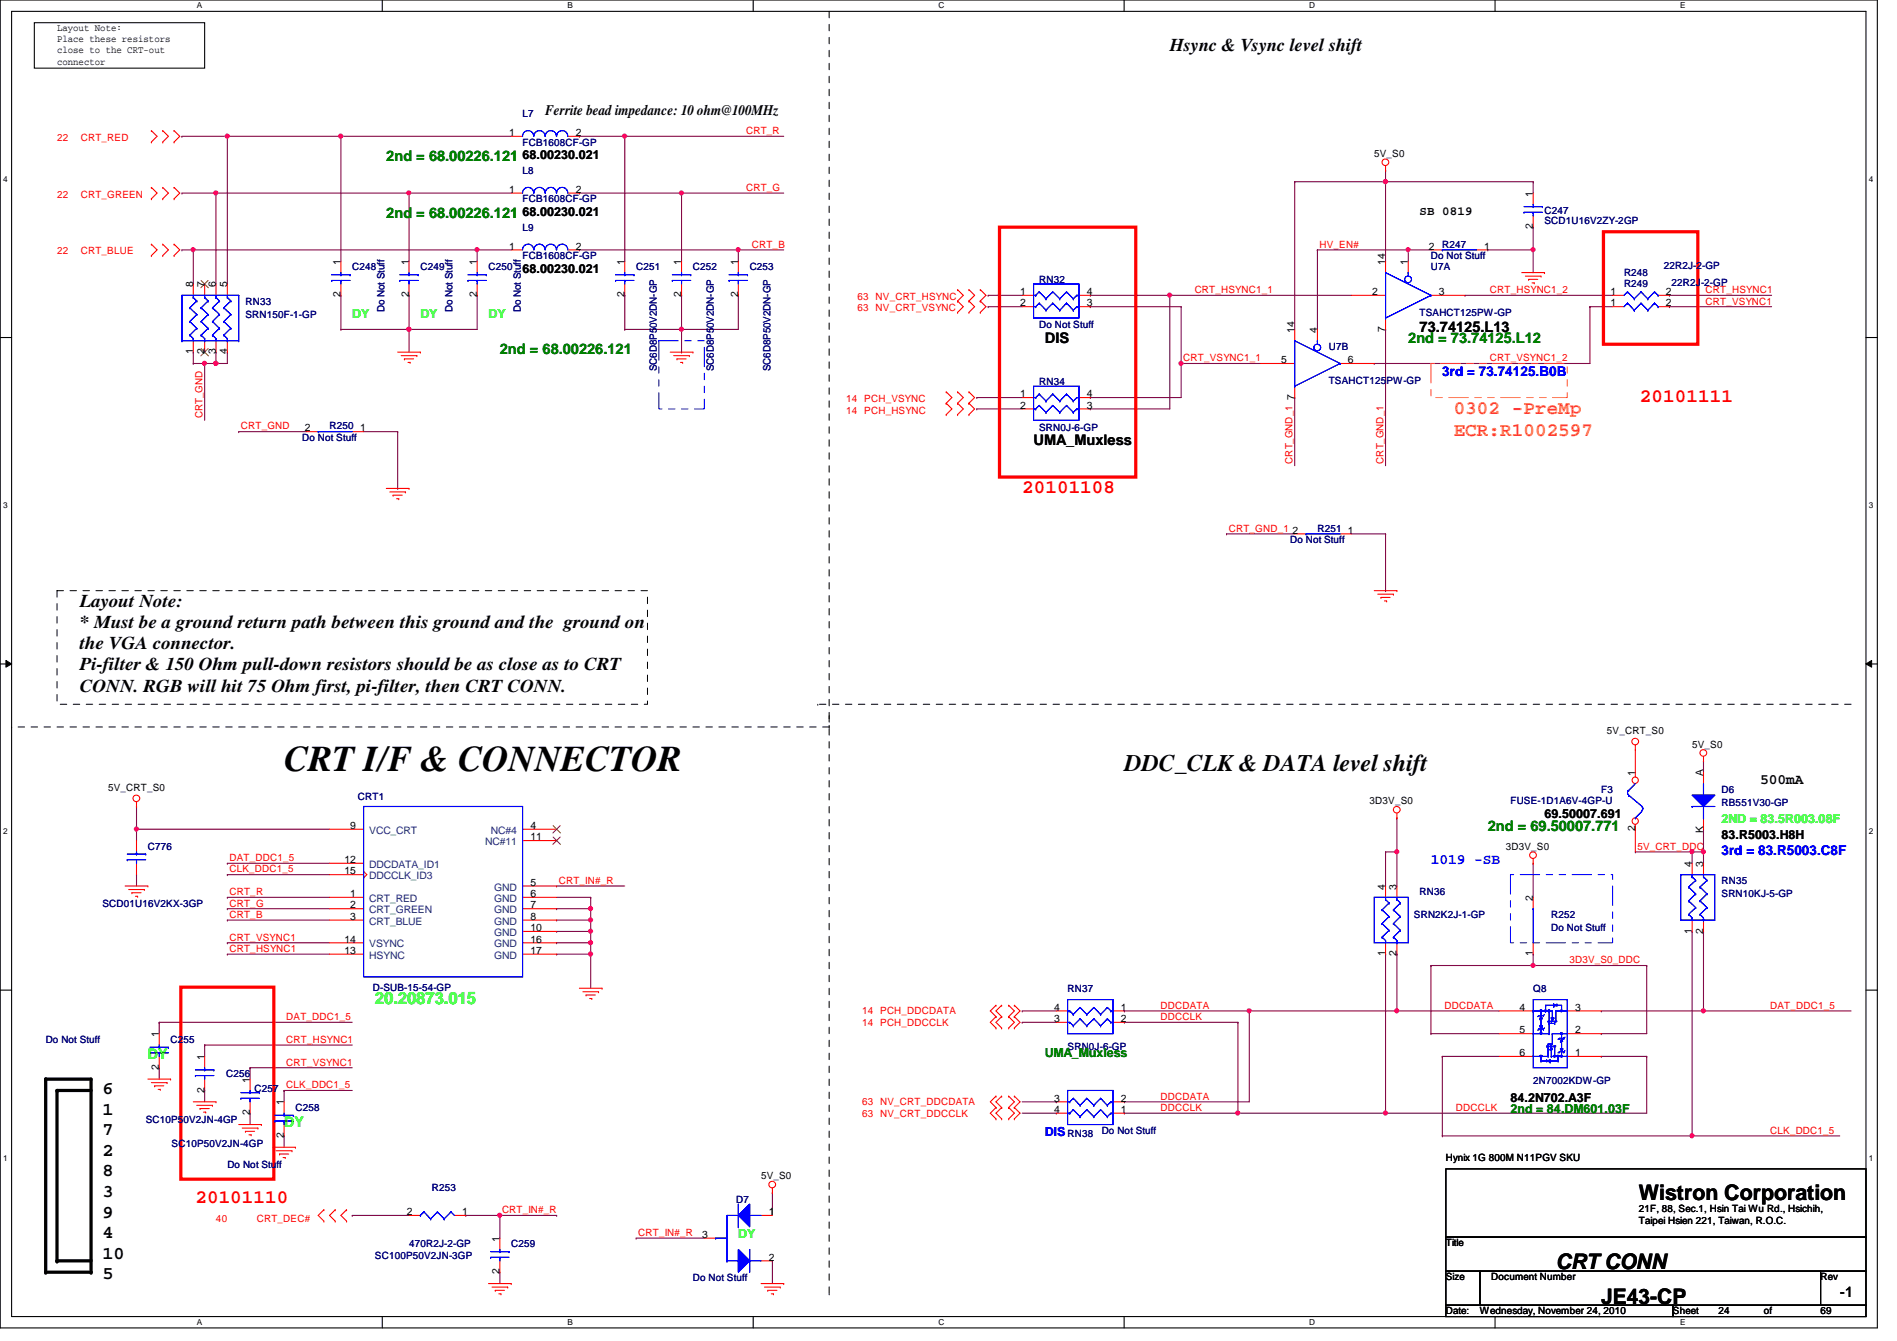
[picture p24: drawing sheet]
<svg xmlns="http://www.w3.org/2000/svg" width="297mm" height="210mm" viewBox="0 0 297 210" stroke-linecap="round" stroke-linejoin="round" font-family="sans-serif">
<defs><g id="words">
<text font-size="5.7" x="44.5" y="120.7">CRT I/F &amp; CONNECTOR</text>
<text font-size="3.7" x="176.1" y="120.7">DDC_CLK &amp; DATA level shift</text>
<g font-size="3.3">
<text x="256.6" y="187.9">Wistron Corporation</text>
<text x="243.6" y="198.6">CRT CONN</text>
<text x="250.7" y="204">JE43-CP</text>
</g>
<g font-size="3" fill="#ff8000">
<text x="227.6" y="64.7">0302 -PreMp</text>
<text x="227.6" y="68.3">ECR:R1002597</text>
</g>
<g font-size="3" fill="#f00">
<text x="256.8" y="62.9">20101111</text>
<text x="160.1" y="77.2">20101108</text>
<text x="30.6" y="188.3">20101110</text>
</g>
<g font-size="2.8">
<text x="183.2" y="7.9">Hsync &amp; Vsync level shift</text>
<text x="12.5" y="95">Layout Note:</text>
<text x="12.5" y="98.3">* Must be a ground return path between this ground and the ground on</text>
<text x="12.5" y="101.6">the VGA connector.</text>
<text x="12.5" y="104.9">Pi-filter &amp; 150 Ohm pull-down resistors should be as close as to CRT</text>
<text x="12.5" y="108.2">CONN. RGB will hit 75 Ohm first, pi-filter, then CRT CONN.</text>
<text x="16" y="171.3">6</text>
<text x="16" y="174.5">1</text>
<text x="16" y="177.7">7</text>
<text x="16" y="180.9">2</text>
<text x="16" y="184.1">8</text>
<text x="16" y="187.4">3</text>
<text x="16" y="190.6">9</text>
<text x="16" y="193.8">4</text>
<text x="16" y="197">10</text>
<text x="16" y="200.2">5</text>
</g>
<text font-size="2.6" fill="#0f0" x="58.7" y="157.1">20.20873.015</text>
<g font-size="2.3">
<text x="85.4" y="18.1">Ferrite bead impedance: 10 ohm@100MHz</text>
<text x="163.6" y="53.7">DIS</text>
<text x="222.3" y="51.9">73.74125.L13</text>
<text x="161.8" y="69.7">UMA_Muxless</text>
<text x="275.6" y="122.8">500mA</text>
<text x="288.1" y="203">-1</text>
</g>
<g font-size="2.3" fill="#008000">
<text x="60.5" y="25.2">2nd = 68.00226.121</text>
<text x="60.5" y="34.1">2nd = 68.00226.121</text>
<text x="220.5" y="53.7">2nd = 73.74125.L12</text>
<text x="78.3" y="55.5">2nd = 68.00226.121</text>
<text x="233" y="130.1">2nd = 69.50007.771</text>
</g>
<text font-size="2.3" fill="#00f" x="224.1" y="135.2">1019 -SB</text>
<g font-size="2.3" fill="#0f0">
<text x="23.2" y="165.7">DY</text>
<text x="44.5" y="176.4">DY</text>
</g>
<g font-size="2.1" fill="#00f">
<text x="225.8" y="58.9">3rd = 73.74125.B0B</text>
<text x="269.6" y="133.9">3rd = 83.R5003.C8F</text>
</g>
<g font-size="1.9">
<text x="81.8" y="24.9">68.00230.021</text>
<text x="81.8" y="33.8">68.00230.021</text>
<text x="222.3" y="33.6">SB 0819</text>
<text x="81.8" y="42.7">68.00230.021</text>
<text x="241.8" y="128.1">69.50007.691</text>
<text x="269.6" y="131.3">83.R5003.H8H</text>
<text x="236.5" y="172.5">84.2N702.A3F</text>
</g>
<g font-size="1.9" fill="#0f0">
<text x="55.2" y="49.8">DY</text>
<text x="65.8" y="49.8">DY</text>
<text x="76.5" y="49.8">DY</text>
<text x="269.6" y="128.8">2ND = 83.5R003.08F</text>
<text x="115.6" y="193.8">DY</text>
</g>
<g font-size="1.9" fill="#008000">
<text x="163.6" y="165.4">UMA_Muxless</text>
<text x="236.5" y="174.3">2nd = 84.DM601.03F</text>
</g>
<text font-size="1.9" fill="#00f" x="163.6" y="177.8">DIS</text>
<g font-size="1.6">
<text x="8.9" y="4.8">Layout Note:</text>
<text x="8.9" y="8.3">close to the CRT-out</text>
<text x="8.9" y="10.1">connector</text>
<text x="8.9" y="6.6">Place these resistors</text>
<text x="79.7" y="21.3">1</text>
<text x="90.2" y="21.3">2</text>
<text x="215.2" y="24.6">5V_S0</text>
<text x="79.7" y="30.2">1</text>
<text x="90.2" y="30.2">2</text>
<text x="240" y="35.9" transform="rotate(-90 240 35.9)">2</text>
<text x="240" y="30.8" transform="rotate(-90 240 30.8)">1</text>
<text x="53.3" y="41.4" transform="rotate(-90 53.3 41.4)">1</text>
<text x="64" y="41.4" transform="rotate(-90 64 41.4)">1</text>
<text x="74.7" y="41.4" transform="rotate(-90 74.7 41.4)">1</text>
<text x="79.7" y="39.1">1</text>
<text x="90.2" y="39.1">2</text>
<text x="97.8" y="41.4" transform="rotate(-90 97.8 41.4)">1</text>
<text x="106.7" y="41.4" transform="rotate(-90 106.7 41.4)">1</text>
<text x="115.6" y="41.4" transform="rotate(-90 115.6 41.4)">1</text>
<text x="216.9" y="41.4" transform="rotate(-90 216.9 41.4)">14</text>
<text x="220.5" y="41.4" transform="rotate(-90 220.5 41.4)">1</text>
<text x="223.7" y="39.1">2</text>
<text x="232.4" y="39.1">1</text>
<text x="30.2" y="45" transform="rotate(-90 30.2 45)">8</text>
<text x="32" y="45" transform="rotate(-90 32 45)">7</text>
<text x="33.8" y="45" transform="rotate(-90 33.8 45)">6</text>
<text x="35.6" y="45" transform="rotate(-90 35.6 45)">5</text>
<text x="53.3" y="46.6" transform="rotate(-90 53.3 46.6)">2</text>
<text x="64" y="46.6" transform="rotate(-90 64 46.6)">2</text>
<text x="74.7" y="46.6" transform="rotate(-90 74.7 46.6)">2</text>
<text x="97.8" y="46.6" transform="rotate(-90 97.8 46.6)">2</text>
<text x="106.7" y="46.6" transform="rotate(-90 106.7 46.6)">2</text>
<text x="115.6" y="46.6" transform="rotate(-90 115.6 46.6)">2</text>
<text x="159.7" y="46.2">1</text>
<text x="159.7" y="48">2</text>
<text x="170.2" y="48">3</text>
<text x="170.2" y="46.2">4</text>
<text x="214.8" y="46.2">2</text>
<text x="225.3" y="46.2">3</text>
<text x="252.2" y="48">1</text>
<text x="252.2" y="46.2">1</text>
<text x="260.9" y="48">2</text>
<text x="260.9" y="46.2">2</text>
<text x="202.7" y="52.1" transform="rotate(-90 202.7 52.1)">14</text>
<text x="206.2" y="52.1" transform="rotate(-90 206.2 52.1)">4</text>
<text x="216.9" y="51.9" transform="rotate(-90 216.9 51.9)">7</text>
<text x="30.2" y="55.5" transform="rotate(-90 30.2 55.5)">1</text>
<text x="32" y="55.5" transform="rotate(-90 32 55.5)">2</text>
<text x="33.8" y="55.5" transform="rotate(-90 33.8 55.5)">3</text>
<text x="35.6" y="55.5" transform="rotate(-90 35.6 55.5)">4</text>
<text x="200.6" y="56.9">5</text>
<text x="211.1" y="56.9">6</text>
<text x="159.7" y="62.2">1</text>
<text x="159.7" y="64">2</text>
<text x="170.2" y="64">3</text>
<text x="170.2" y="62.2">4</text>
<text x="202.7" y="62.6" transform="rotate(-90 202.7 62.6)">7</text>
<text x="47.7" y="67.5">2</text>
<text x="56.4" y="67.5">1</text>
<text x="202.4" y="83.5">2</text>
<text x="211.1" y="83.5">1</text>
<text x="251.6" y="114.9">5V_CRT_S0</text>
<text x="265" y="117">5V_S0</text>
<text x="16.9" y="123.8">5V_CRT_S0</text>
<text x="214.5" y="125.9">3D3V_S0</text>
<text x="256" y="121.5" transform="rotate(-90 256 121.5)">1</text>
<text x="266.7" y="121.5" transform="rotate(-90 266.7 121.5)">A</text>
<text x="54.8" y="129.8">9</text>
<text x="83.1" y="129.8">4</text>
<text x="83.1" y="131.5">11</text>
<text x="256" y="130.1" transform="rotate(-90 256 130.1)">2</text>
<text x="266.7" y="130.3" transform="rotate(-90 266.7 130.3)">K</text>
<text x="53.9" y="135.1">12</text>
<text x="53.9" y="136.9">15</text>
<text x="235.8" y="133">3D3V_S0</text>
<text x="264.9" y="135.7" transform="rotate(-90 264.9 135.7)">4</text>
<text x="266.7" y="135.7" transform="rotate(-90 266.7 135.7)">3</text>
<text x="54.8" y="140.4">1</text>
<text x="54.8" y="142.2">2</text>
<text x="54.8" y="144">3</text>
<text x="83.1" y="138.6">5</text>
<text x="83.1" y="140.4">6</text>
<text x="83.1" y="142.2">7</text>
<text x="83.1" y="144">8</text>
<text x="216.9" y="139.2" transform="rotate(-90 216.9 139.2)">4</text>
<text x="218.7" y="139.2" transform="rotate(-90 218.7 139.2)">3</text>
<text x="240" y="141" transform="rotate(-90 240 141)">2</text>
<text x="53.9" y="147.5">14</text>
<text x="53.9" y="149.3">13</text>
<text x="83.1" y="145.8">10</text>
<text x="83.1" y="147.5">16</text>
<text x="83.1" y="149.3">17</text>
<text x="216.9" y="149.7" transform="rotate(-90 216.9 149.7)">1</text>
<text x="218.7" y="149.7" transform="rotate(-90 218.7 149.7)">2</text>
<text x="240" y="149.7" transform="rotate(-90 240 149.7)">1</text>
<text x="264.9" y="146.1" transform="rotate(-90 264.9 146.1)">1</text>
<text x="266.7" y="146.1" transform="rotate(-90 266.7 146.1)">2</text>
<text x="165.1" y="160">3</text>
<text x="165.1" y="158.2">4</text>
<text x="175.5" y="158.2">1</text>
<text x="175.5" y="160">2</text>
<text x="238" y="158.2">4</text>
<text x="238" y="161.8">5</text>
<text x="246.6" y="161.8">2</text>
<text x="246.6" y="158.2">3</text>
<text x="24.9" y="167.5" transform="rotate(-90 24.9 167.5)">2</text>
<text x="24.9" y="162.3" transform="rotate(-90 24.9 162.3)">1</text>
<text x="32" y="165.9" transform="rotate(-90 32 165.9)">1</text>
<text x="238" y="165.3">6</text>
<text x="246.6" y="165.3">1</text>
<text x="32" y="171" transform="rotate(-90 32 171)">2</text>
<text x="39.1" y="169.5" transform="rotate(-90 39.1 169.5)">1</text>
<text x="44.4" y="173" transform="rotate(-90 44.4 173)">1</text>
<text x="165.1" y="172.4">3</text>
<text x="175.5" y="172.4">2</text>
<text x="39.1" y="174.6" transform="rotate(-90 39.1 174.6)">2</text>
<text x="44.4" y="178.1" transform="rotate(-90 44.4 178.1)">2</text>
<text x="165.1" y="174.2">4</text>
<text x="175.5" y="174.2">1</text>
<text x="119.2" y="184.6">5V_S0</text>
<text x="226.4" y="181.7">Hynix 1G 800M N11PGV SKU</text>
<text x="63.7" y="190.2">2</text>
<text x="72.4" y="190.2">1</text>
<text x="120.4" y="190.2">1</text>
<text x="256.6" y="189.7">21F, 88, Sec.1, Hsin Tai Wu Rd., Hsichih,</text>
<text x="256.6" y="191.6">Taipei Hsien 221, Taiwan, R.O.C.</text>
<text x="78.2" y="194.4" transform="rotate(-90 78.2 194.4)">1</text>
<text x="109.9" y="193.8">3</text>
<text x="120.4" y="197.3">2</text>
<text x="226.4" y="195.1">Title</text>
<text x="78.2" y="199.5" transform="rotate(-90 78.2 199.5)">2</text>
<text x="226.4" y="200.4">Size</text>
<text x="233.5" y="200.4">Document Number</text>
<text x="285.1" y="200.4">Rev</text>
<text x="226.4" y="205.7">Date:</text>
<text x="231.7" y="205.7">Wednesday, November 24, 2010</text>
<text x="262" y="205.7">Sheet</text>
<text x="269.1" y="205.7">24</text>
<text x="276.2" y="205.7">of</text>
<text x="285.1" y="205.7">69</text>
</g>
<g font-size="1.6" fill="#f00">
<text x="8.9" y="22.1">22</text>
<text x="12.7" y="22.1">CRT_RED</text>
<text x="116.8" y="21">CRT_R</text>
<text x="116.8" y="29.9">CRT_G</text>
<text x="8.9" y="30.9">22</text>
<text x="12.7" y="30.9">CRT_GREEN</text>
<text x="8.9" y="39.8">22</text>
<text x="12.7" y="39.8">CRT_BLUE</text>
<text x="117.7" y="38.8">CRT_B</text>
<text x="206.6" y="38.8">HV_EN#</text>
<text x="134.3" y="46.9">63 NV_CRT_HSYNC</text>
<text x="187.1" y="45.9">CRT_HSYNC1_1</text>
<text x="233.3" y="45.9">CRT_HSYNC1_2</text>
<text x="267.1" y="47.7">CRT_VSYNC1</text>
<text x="267.1" y="45.9">CRT_HSYNC1</text>
<text x="134.3" y="48.7">63 NV_CRT_VSYNC</text>
<text x="185.3" y="56.6">CRT_VSYNC1_1</text>
<text x="233.3" y="56.6">CRT_VSYNC1_2</text>
<text x="31.7" y="65.4" transform="rotate(-90 31.7 65.4)">CRT_GND</text>
<text x="132.5" y="64.7">14 PCH_HSYNC</text>
<text x="132.5" y="62.9">14 PCH_VSYNC</text>
<text x="37.7" y="67.2">CRT_GND</text>
<text x="202.4" y="72.6" transform="rotate(-90 202.4 72.6)">CRT_GND_1</text>
<text x="216.6" y="72.6" transform="rotate(-90 216.6 72.6)">CRT_GND_1</text>
<text x="192.4" y="83.2">CRT_GND_1</text>
<text x="35.9" y="136.6">CLK_DDC1_5</text>
<text x="35.9" y="134.8">DAT_DDC1_5</text>
<text x="256.4" y="133">5V_CRT_DDC</text>
<text x="35.9" y="141.9">CRT_G</text>
<text x="35.9" y="143.7">CRT_B</text>
<text x="35.9" y="140.1">CRT_R</text>
<text x="87.5" y="138.3">CRT_IN#_R</text>
<text x="35.9" y="149">CRT_HSYNC1</text>
<text x="35.9" y="147.2">CRT_VSYNC1</text>
<text x="245.7" y="150.8">3D3V_S0_DDC</text>
<text x="44.8" y="159.7">DAT_DDC1_5</text>
<text x="135" y="158.8">14 PCH_DDCDATA</text>
<text x="135" y="160.6">14 PCH_DDCCLK</text>
<text x="181.7" y="159.7">DDCCLK</text>
<text x="181.7" y="157.9">DDCDATA</text>
<text x="226.2" y="157.9">DDCDATA</text>
<text x="277.2" y="157.9">DAT_DDC1_5</text>
<text x="44.8" y="166.8">CRT_VSYNC1</text>
<text x="44.8" y="163.2">CRT_HSYNC1</text>
<text x="44.8" y="170.3">CLK_DDC1_5</text>
<text x="135" y="173">63 NV_CRT_DDCDATA</text>
<text x="181.7" y="172.1">DDCDATA</text>
<text x="181.7" y="173.9">DDCCLK</text>
<text x="228" y="173.9">DDCCLK</text>
<text x="135" y="174.8">63 NV_CRT_DDCCLK</text>
<text x="277.2" y="177.5">CLK_DDC1_5</text>
<text x="33.8" y="191.3">40</text>
<text x="40.2" y="191.3">CRT_DEC#</text>
<text x="78.6" y="189.9">CRT_IN#_R</text>
<text x="99.9" y="193.5">CRT_IN#_R</text>
</g>
<g font-size="1.6" fill="#000080">
<text x="81.8" y="18.3">L7</text>
<text x="81.8" y="22.8">FCB1608CF-GP</text>
<text x="81.8" y="27.2">L8</text>
<text x="81.8" y="31.7">FCB1608CF-GP</text>
<text x="241.8" y="33.4">C247</text>
<text x="241.8" y="35.1">SCD1U16V2ZY-2GP</text>
<text x="81.8" y="36.1">L9</text>
<text x="81.8" y="40.6">FCB1608CF-GP</text>
<text x="224.1" y="40.6">Do Not Stuff</text>
<text x="225.8" y="38.8">R247</text>
<text x="38.4" y="47.7">RN33</text>
<text x="55.2" y="42.3">C248</text>
<text x="65.8" y="42.3">C249</text>
<text x="76.5" y="42.3">C250</text>
<text x="99.6" y="42.3">C251</text>
<text x="108.5" y="42.3">C252</text>
<text x="117.4" y="42.3">C253</text>
<text x="162.7" y="44.3">RN32</text>
<text x="224.1" y="42.3">U7A</text>
<text x="254.3" y="45">R249</text>
<text x="254.3" y="43.2">R248</text>
<text x="260.5" y="42.2">22R2J-2-GP</text>
<text x="261.7" y="44.8">22R2J-2-GP</text>
<text x="38.4" y="49.8">SRN150F-1-GP</text>
<text x="60.2" y="48.9" transform="rotate(-90 60.2 48.9)">Do Not Stuff</text>
<text x="70.9" y="48.9" transform="rotate(-90 70.9 48.9)">Do Not Stuff</text>
<text x="81.5" y="48.9" transform="rotate(-90 81.5 48.9)">Do Not Stuff</text>
<text x="162.7" y="51.4">Do Not Stuff</text>
<text x="222.3" y="49.4">TSAHCT125PW-GP</text>
<text x="102.9" y="58.1" transform="rotate(-90 102.9 58.1)">SC6D8P50V2DN-GP</text>
<text x="111.8" y="58.1" transform="rotate(-90 111.8 58.1)">SC6D8P50V2DN-GP</text>
<text x="120.6" y="58.1" transform="rotate(-90 120.6 58.1)">SC6D8P50V2DN-GP</text>
<text x="208.1" y="54.8">U7B</text>
<text x="162.7" y="60.3">RN34</text>
<text x="208.1" y="60.1">TSAHCT125PW-GP</text>
<text x="47.3" y="69">Do Not Stuff</text>
<text x="51.6" y="67.2">R250</text>
<text x="162.7" y="67.4">SRN0J-6-GP</text>
<text x="206.3" y="83.2">R251</text>
<text x="202" y="85">Do Not Stuff</text>
<text x="56" y="125.2">CRT1</text>
<text x="236.5" y="125.9">FUSE-1D1A6V-4GP-U</text>
<text x="250.7" y="124.1">F3</text>
<text x="269.6" y="124.1">D6</text>
<text x="269.6" y="126.2">RB551V30-GP</text>
<text x="23.2" y="133">C776</text>
<text x="16" y="141.9">SCD01U16V2KX-3GP</text>
<text x="221.4" y="143.7">SRN2K2J-1-GP</text>
<text x="222.3" y="140.1">RN36</text>
<text x="242.9" y="143.7">R252</text>
<text x="269.6" y="138.3">RN35</text>
<text x="269.6" y="140.5">SRN10KJ-5-GP</text>
<text x="242.9" y="145.8">Do Not Stuff</text>
<text x="58.4" y="155.1">D-SUB-15-54-GP</text>
<text x="167.2" y="155.2">RN37</text>
<text x="240.1" y="155.2">Q8</text>
<text x="7.2" y="163.2">Do Not Stuff</text>
<text x="26.7" y="163.2">C255</text>
<text x="167.2" y="164.3">SRN0J-6-GP</text>
<text x="35.4" y="168.6">C256</text>
<text x="39.9" y="170.9">C257</text>
<text x="46.3" y="173.9">C258</text>
<text x="240.1" y="169.6">2N7002KDW-GP</text>
<text x="22.8" y="175.9">SC10P50V2JN-4GP</text>
<text x="26.9" y="179.6">SC10P50V2JN-4GP</text>
<text x="167.2" y="178">RN38</text>
<text x="172.5" y="177.5">Do Not Stuff</text>
<text x="35.6" y="182.8">Do Not Stuff</text>
<text x="67.6" y="186.4">R253</text>
<text x="115.3" y="188.3">D7</text>
<text x="58.7" y="197">SC100P50V2JN-3GP</text>
<text x="64" y="195.2">470R2J-2-GP</text>
<text x="80" y="195.2">C259</text>
<text x="108.5" y="200.6">Do Not Stuff</text>
</g>
<g font-size="1.6" fill="#004080">
<text x="57.8" y="130.5">VCC_CRT</text>
<text x="76.9" y="130.5">NC#4</text>
<text x="57.8" y="135.8">DDCDATA_ID1</text>
<text x="57.8" y="137.6">DDCCLK_ID3</text>
<text x="76" y="132.3">NC#11</text>
<text x="57.8" y="141.2">CRT_RED</text>
<text x="57.8" y="143">CRT_GREEN</text>
<text x="77.4" y="139.4">GND</text>
<text x="77.4" y="141.2">GND</text>
<text x="77.4" y="143">GND</text>
<text x="57.8" y="144.7">CRT_BLUE</text>
<text x="57.8" y="148.3">VSYNC</text>
<text x="77.4" y="144.7">GND</text>
<text x="77.4" y="146.5">GND</text>
<text x="77.4" y="148.3">GND</text>
<text x="57.8" y="150.1">HSYNC</text>
<text x="77.4" y="150.1">GND</text>
</g>
<g font-size="1.3">
<text x="30.8" y="1.3">A</text>
<text x="88.9" y="1.3">B</text>
<text x="146.9" y="1.3">C</text>
<text x="205" y="1.3">D</text>
<text x="263.1" y="1.3">E</text>
<text x=".5" y="28.4">4</text>
<text x="292.6" y="28.4">4</text>
<text x=".5" y="79.5">3</text>
<text x="292.6" y="79.5">3</text>
<text x=".5" y="130.6">2</text>
<text x="292.6" y="130.6">2</text>
<text x=".5" y="181.7">1</text>
<text x="292.6" y="181.7">1</text>
<text x="30.8" y="207.4">A</text>
<text x="88.9" y="207.4">B</text>
<text x="146.9" y="207.4">C</text>
<text x="205" y="207.4">D</text>
<text x="263.1" y="207.4">E</text>
</g>
</g></defs>
<path d="M0 0h294v207.9h-294zM1.8 1.8h290.4v204.3h-290.4z" fill="none" stroke="#000" stroke-width=".17"/>
<g fill="#fff">
<path d="M30.8 .2h.8v1.4h-.8z"/>
<path d="M30.8 206.2h.8v1.4h-.8z"/>
</g>
<path d="M59.9 0v1.8M59.9 206.1v1.8" fill="none" stroke="#000" stroke-width=".17"/>
<g fill="#fff">
<path d="M88.9 .2h.8v1.4h-.8z"/>
<path d="M88.9 206.2h.8v1.4h-.8z"/>
</g>
<path d="M117.9 0v1.8M117.9 206.1v1.8" fill="none" stroke="#000" stroke-width=".17"/>
<g fill="#fff">
<path d="M146.9 .2h.9v1.4h-.9z"/>
<path d="M146.9 206.2h.9v1.4h-.9z"/>
</g>
<path d="M176 0v1.8M176 206.1v1.8" fill="none" stroke="#000" stroke-width=".17"/>
<g fill="#fff">
<path d="M205 .2h.9v1.4h-.9z"/>
<path d="M205 206.2h.9v1.4h-.9z"/>
</g>
<path d="M234.1 0v1.8M234.1 206.1v1.8" fill="none" stroke="#000" stroke-width=".17"/>
<g fill="#fff">
<path d="M263.1 .2h.8v1.4h-.8z"/>
<path d="M263.1 206.2h.8v1.4h-.8z"/>
<path d="M.5 27.3h.7v1.4h-.7z"/>
<path d="M292.6 27.3h.7v1.4h-.7z"/>
<path d="M.5 78.4h.7v1.4h-.7z"/>
<path d="M292.6 78.4h.7v1.4h-.7z"/>
</g>
<path d="M0 52.8h1.8M292.2 52.8h1.8" fill="none" stroke="#000" stroke-width=".17"/>
<g fill="#fff">
<path d="M.5 129.5h.7v1.4h-.7z"/>
<path d="M292.6 129.5h.7v1.4h-.7z"/>
</g>
<path d="M0 103.9h1.8M292.2 103.9h1.8" fill="none" stroke="#000" stroke-width=".17"/>
<path d="M.9 103.4l.9 .5-.9 .5zM292.2 103.9l.9-.5v1z" fill="#000"/>
<path d="M.9 103.4l.9 .5-.9 .5zM292.2 103.9l.9-.5v1z" fill="none" stroke="#000" stroke-width=".16"/>
<g fill="#fff">
<path d="M.5 180.5h.7v1.4h-.7z"/>
<path d="M292.6 180.5h.7v1.4h-.7z"/>
</g>
<path d="M0 155h1.8M292.2 155h1.8" fill="none" stroke="#000" stroke-width=".17"/>
<path d="M74.7 39.1h.1M74.7 39.1h5.3" fill="none" stroke="#800040" stroke-width=".17"/>
<circle cx="74.7" cy="39.1" r=".32" fill="#f0f"/>
<circle cx="74.7" cy="39.1" r=".32" fill="none" stroke="#f0f" stroke-width=".17"/>
<path d="M64 30.2h.1M64 30.2v10.7M64 30.2h16" fill="none" stroke="#800040" stroke-width=".17"/>
<circle cx="64" cy="30.2" r=".32" fill="#f0f"/>
<circle cx="64" cy="30.2" r=".32" fill="none" stroke="#f0f" stroke-width=".17"/>
<path d="M53.4 21.3h.1M53.4 21.3h26.6" fill="none" stroke="#800040" stroke-width=".17"/>
<circle cx="53.4" cy="21.3" r=".32" fill="#f0f"/>
<circle cx="53.4" cy="21.3" r=".32" fill="none" stroke="#f0f" stroke-width=".17"/>
<g fill="none" stroke="#800040" stroke-width=".17">
<path d="M53.4 21.3h.1M53.4 21.3v19.6M74.7 39.1h.1M74.7 39.1v1.8M90.7 39.1h.1M90.7 21.3h.1M90.7 30.2h.1M90.7 39.1h24.9M90.7 30.2h32M90.7 21.3h7.1M97.8 21.3h.1M97.8 21.3v19.6"/>
<path d="M106.7 30.2h.1"/>
</g>
<circle cx="106.7" cy="30.2" r=".32" fill="#f0f"/>
<circle cx="106.7" cy="30.2" r=".32" fill="none" stroke="#f0f" stroke-width=".17"/>
<path d="M97.8 21.3h.1M97.8 21.3h24.9" fill="none" stroke="#800040" stroke-width=".17"/>
<circle cx="97.8" cy="21.3" r=".32" fill="#f0f"/>
<circle cx="97.8" cy="21.3" r=".32" fill="none" stroke="#f0f" stroke-width=".17"/>
<path d="M106.7 30.2h.1M106.7 30.2v10.7M115.6 39.1h.1M115.6 39.1h7.1" fill="none" stroke="#800040" stroke-width=".17"/>
<circle cx="115.6" cy="39.1" r=".32" fill="#f0f"/>
<circle cx="115.6" cy="39.1" r=".32" fill="none" stroke="#f0f" stroke-width=".17"/>
<path d="M115.6 39.1h.1M115.6 39.1v1.8M53.4 46.2h.1M53.4 46.2v5.4M64 51.6h.1M64 51.6h10.7M97.8 46.2h.1M97.8 46.2v5.4" fill="none" stroke="#800040" stroke-width=".17"/>
<circle cx="64" cy="51.5" r=".32" fill="#f0f"/>
<circle cx="64" cy="51.5" r=".32" fill="none" stroke="#f0f" stroke-width=".17"/>
<path d="M74.7 46.2h.1M74.7 46.2v5.4M106.7 51.6h.1M106.7 51.6h8.9" fill="none" stroke="#800040" stroke-width=".17"/>
<circle cx="106.7" cy="51.5" r=".32" fill="#f0f"/>
<circle cx="106.7" cy="51.5" r=".32" fill="none" stroke="#f0f" stroke-width=".17"/>
<g fill="none" stroke="#800040" stroke-width=".17">
<path d="M30.3 39.1h.1M30.3 39.1h44.4M35.6 21.3h.1M35.6 21.3h17.8M30.3 55.1h.1M30.3 56.9h.1M30.3 55.1v1.8M30.3 56.9h1.7M32 56.9h.1M32 56.9v8.9M53.4 51.6h.1M64 46.2h.1"/>
<path d="M64 46.2v5.4h-10.6M97.8 51.6h.1M106.7 46.2h.1M106.7 46.2v5.4h-8.9M115.6 46.2h.1M115.6 46.2v5.4M55.2 190.2h.1M55.2 190.2h8.8M78.3 199.1h.1M78.3 190.2h.1M78.3 190.2v3.6M78.3 199.1v1.8"/>
</g>
<circle cx="30.2" cy="39.1" r=".32" fill="#f0f"/>
<circle cx="30.2" cy="39.1" r=".32" fill="none" stroke="#f0f" stroke-width=".17"/>
<path d="M28.5 21.3h.1M28.5 39.1h.1M28.5 21.3h7.1M28.5 39.1h1.8M30.3 39.1h.1M30.3 39.1v5.3M265 133.3h.1M265 133.3v1.8M266.7 133.3h.1M266.7 133.3v1.8" fill="none" stroke="#800040" stroke-width=".17"/>
<circle cx="266.7" cy="133.3" r=".32" fill="#f0f"/>
<circle cx="266.7" cy="133.3" r=".32" fill="none" stroke="#f0f" stroke-width=".17"/>
<path d="M256.1 133.3h.1M256.1 133.3h8.9" fill="none" stroke="#800040" stroke-width=".17"/>
<circle cx="264.9" cy="133.3" r=".32" fill="#f0f"/>
<circle cx="264.9" cy="133.3" r=".32" fill="none" stroke="#f0f" stroke-width=".17"/>
<g fill="none" stroke="#800040" stroke-width=".17">
<path d="M266.7 119.1h.1M266.7 119.1v1.8M265 133.3h.1M266.7 129.8h.1M266.7 129.8v3.5h-1.7M195.6 158.2h.1M195.6 158.2h23.1M265 145.8h.1M265 145.8v32M266.7 145.8h.1M266.7 145.8v12.4M24.9 160h.1"/>
<path d="M24.9 167.1h.1M24.9 160h30.3M24.9 160v1.8M24.9 167.1v1.8M32 163.6h.1M32 170.7h.1M32 163.6h23.2M32 163.6v1.8M32 170.7v1.8M39.2 167.1h.1M39.2 174.2h.1M39.2 167.1v1.8"/>
<path d="M39.2 174.2v1.8M39.2 167.1h16M44.5 170.7h.1M44.5 177.8h.1M44.5 170.7v1.8M44.5 177.8v1.8M44.5 170.7h10.7M99.6 193.8h.1M99.6 193.8h10.7M120.9 186.7h.1M120.9 197.4h.1M120.9 186.7v3.5"/>
<path d="M120.9 197.4v3.5"/>
</g>
<circle cx="195.6" cy="158.2" r=".32" fill="#f0f"/>
<circle cx="195.6" cy="158.2" r=".32" fill="none" stroke="#f0f" stroke-width=".17"/>
<g fill="none" stroke="#800040" stroke-width=".17">
<path d="M240.1 135.1h.1M240.1 135.1v5.4M160.1 158.2h.1M160.1 158.2h5.3M217 149.4h.1M217 149.4v24.8M257.8 151.1h.1M257.8 151.1v10.7M160.1 160h.1M160.1 160h5.3M176.1 160h.1M176.1 160h17.7"/>
<path d="M225.8 165.4h.1M225.8 165.4v12.4"/>
</g>
<circle cx="216.9" cy="174.2" r=".32" fill="#f0f"/>
<circle cx="216.9" cy="174.2" r=".32" fill="none" stroke="#f0f" stroke-width=".17"/>
<path d="M265 177.8h.1M265 177.8h23.1" fill="none" stroke="#800040" stroke-width=".17"/>
<circle cx="264.9" cy="177.8" r=".32" fill="#f0f"/>
<circle cx="264.9" cy="177.8" r=".32" fill="none" stroke="#f0f" stroke-width=".17"/>
<path d="M266.7 158.2h.1M266.7 158.2h23.2M224.1 161.8h.1M224.1 161.8h10.6" fill="none" stroke="#800040" stroke-width=".17"/>
<circle cx="266.7" cy="158.2" r=".32" fill="#f0f"/>
<circle cx="266.7" cy="158.2" r=".32" fill="none" stroke="#f0f" stroke-width=".17"/>
<path d="M193.8 174.2h.1M193.8 174.2h23.2" fill="none" stroke="#800040" stroke-width=".17"/>
<circle cx="193.8" cy="174.2" r=".32" fill="#f0f"/>
<circle cx="193.8" cy="174.2" r=".32" fill="none" stroke="#f0f" stroke-width=".17"/>
<path d="M218.7 133.3h.1M218.7 133.3v5.4M218.7 149.4h.1M218.7 149.4v8.8M240.1 149.4h.1M240.1 149.4v1.7" fill="none" stroke="#800040" stroke-width=".17"/>
<circle cx="218.7" cy="133.3" r=".32" fill="#f0f"/>
<circle cx="218.7" cy="133.3" r=".32" fill="none" stroke="#f0f" stroke-width=".17"/>
<path d="M217 133.3h.1M217 133.3h1.7M218.7 158.2h.1M218.7 158.2h16M224.1 151.1h.1M224.1 151.1v10.7M217 174.2h.1M250.7 165.4h.1M250.7 165.4h7.1M257.8 165.4h.1M257.8 165.4v8.8h-40.8" fill="none" stroke="#800040" stroke-width=".17"/>
<circle cx="218.7" cy="158.2" r=".32" fill="#f0f"/>
<circle cx="218.7" cy="158.2" r=".32" fill="none" stroke="#f0f" stroke-width=".17"/>
<path d="M217 133.3h.1M217 133.3v5.4M218.7 128h.1M218.7 128v5.3M224.1 151.1h.1M224.1 151.1h16M225.8 165.4h.1M225.8 165.4h8.9M250.7 161.8h.1M250.7 161.8h7.1" fill="none" stroke="#800040" stroke-width=".17"/>
<circle cx="240" cy="151.1" r=".32" fill="#f0f"/>
<circle cx="240" cy="151.1" r=".32" fill="none" stroke="#f0f" stroke-width=".17"/>
<path d="M33.8 30.2h.1M33.8 30.2h30.2M240.1 151.1h.1M240.1 151.1h17.7M250.7 158.2h.1M250.7 158.2h16M225.8 177.8h.1M225.8 177.8h39.2" fill="none" stroke="#800040" stroke-width=".17"/>
<circle cx="33.8" cy="30.2" r=".32" fill="#f0f"/>
<circle cx="33.8" cy="30.2" r=".32" fill="none" stroke="#f0f" stroke-width=".17"/>
<path d="M33.8 56.9h.1M35.6 55.1h.1M35.6 55.1v1.8h-1.8" fill="none" stroke="#800040" stroke-width=".17"/>
<circle cx="33.8" cy="56.9" r=".32" fill="#f0f"/>
<circle cx="33.8" cy="56.9" r=".32" fill="none" stroke="#f0f" stroke-width=".17"/>
<path d="M33.8 55.1h.1M33.8 55.1v1.8" fill="none" stroke="#800040" stroke-width=".17"/>
<circle cx="33.8" cy="56.9" r=".32" fill="#f0f"/>
<circle cx="33.8" cy="56.9" r=".32" fill="none" stroke="#f0f" stroke-width=".17"/>
<path d="M32 56.9h.1M32 56.9h1.8" fill="none" stroke="#800040" stroke-width=".17"/>
<circle cx="32" cy="56.9" r=".32" fill="#f0f"/>
<circle cx="32" cy="56.9" r=".32" fill="none" stroke="#f0f" stroke-width=".17"/>
<g fill="none" stroke="#800040" stroke-width=".17">
<path d="M170.7 46.2h.1M170.7 46.2h12.5M185 56.9h.1M185 56.9v5.3M249 48h.1M249 48v8.9M176.1 158.2h.1M176.1 158.2h19.5M195.6 158.2h.1M195.6 158.2v14.3h-19.5M176.1 172.5h.1M176.1 174.2h.1"/>
<path d="M193.8 160h.1M193.8 160v14.2h-17.7"/>
</g>
<circle cx="184.9" cy="56.9" r=".32" fill="#f0f"/>
<circle cx="184.9" cy="56.9" r=".32" fill="none" stroke="#f0f" stroke-width=".17"/>
<path d="M240.1 28.4h.1M240.1 28.4v1.8M183.2 46.2h.1M183.2 46.2h28.4M152.9 64h.1M152.9 64h7.2" fill="none" stroke="#800040" stroke-width=".17"/>
<circle cx="183.1" cy="46.2" r=".32" fill="#f0f"/>
<circle cx="183.1" cy="46.2" r=".32" fill="none" stroke="#f0f" stroke-width=".17"/>
<path d="M202.7 28.4h.1M202.7 28.4h14.3" fill="none" stroke="#800040" stroke-width=".17"/>
<circle cx="216.9" cy="28.4" r=".32" fill="#f0f"/>
<circle cx="216.9" cy="28.4" r=".32" fill="none" stroke="#f0f" stroke-width=".17"/>
<path d="M202.7 28.4h.1M202.7 28.4v23.2M217 28.4h.1M217 28.4v12.5M217 28.4h23.1M185 56.9h.1M185 56.9h12.4M217 51.6h.1M217 51.6v21.3M261.4 48h.1M261.4 48h16" fill="none" stroke="#800040" stroke-width=".17"/>
<circle cx="216.9" cy="28.4" r=".32" fill="#f0f"/>
<circle cx="216.9" cy="28.4" r=".32" fill="none" stroke="#f0f" stroke-width=".17"/>
<path d="M220.5 39.1h.1M220.5 39.1v1.8M220.5 39.1h3.6M215.2 56.9h.1M215.2 56.9h33.8M261.4 46.2h.1M261.4 46.2h16M202.7 62.2h.1M202.7 62.2v10.7" fill="none" stroke="#800040" stroke-width=".17"/>
<circle cx="220.5" cy="39.1" r=".32" fill="#f0f"/>
<circle cx="220.5" cy="39.1" r=".32" fill="none" stroke="#f0f" stroke-width=".17"/>
<g fill="none" stroke="#800040" stroke-width=".17">
<path d="M35.6 21.3h.1M35.6 21.3v23.1M206.3 39.1h.1M206.3 39.1v12.5M206.3 39.1h14.2M217 26.7h.1M217 26.7v1.7M233 39.1h.1M233 39.1h7.1M154.7 48h.1M154.7 46.2h.1M154.7 48h5.4"/>
<path d="M154.7 46.2h5.4M170.7 48h.1M170.7 48h14.3M183.2 46.2h.1M183.2 46.2v17.8h-12.5M185 48h.1M185 48v8.9M229.4 46.2h.1M229.4 46.2h23.1M249 48h.1M249 48h3.5M152.9 62.2h.1"/>
<path d="M152.9 62.2h7.2M170.7 62.2h.1M170.7 64h.1M170.7 62.2h14.3"/>
</g>
<circle cx="35.6" cy="21.3" r=".32" fill="#f0f"/>
<circle cx="35.6" cy="21.3" r=".32" fill="none" stroke="#f0f" stroke-width=".17"/>
<g fill="none" stroke="#800040" stroke-width=".17">
<path d="M28.5 30.2h.1M28.5 30.2h5.3M33.8 30.2h.1M33.8 30.2v14.2M240.1 35.6h.1M240.1 39.1h.1M240.1 35.6v7.1M37.4 67.6h.1M37.4 67.6h10.6M56.9 67.6h5.4M62.3 67.6h.1M62.3 76.5h.1"/>
<path d="M62.3 67.6v8.9"/>
</g>
<circle cx="240" cy="39.1" r=".32" fill="#f0f"/>
<circle cx="240" cy="39.1" r=".32" fill="none" stroke="#f0f" stroke-width=".17"/>
<path d="M64 51.6h.1M64 51.6v3.5M192.1 83.6h.1M192.1 83.6h10.6M211.6 83.6h5.4M217 92.5h.1M217 83.6h.1M217 83.6v8.9" fill="none" stroke="#800040" stroke-width=".17"/>
<circle cx="64" cy="51.5" r=".32" fill="#f0f"/>
<circle cx="64" cy="51.5" r=".32" fill="none" stroke="#f0f" stroke-width=".17"/>
<path d="M106.7 55.1h.1M106.7 51.6v3.5M87.2 149.4h.1M87.2 149.4h5.3M160.1 172.5h5.3M160.1 174.2h5.3M165.4 172.5h.1M165.4 174.2h.1" fill="none" stroke="#800040" stroke-width=".17"/>
<circle cx="92.5" cy="149.3" r=".32" fill="#f0f"/>
<circle cx="92.5" cy="149.3" r=".32" fill="none" stroke="#f0f" stroke-width=".17"/>
<path d="M87.2 144h.1M87.2 144h5.3M92.5 149.4h.1M92.5 145.8h.1M92.5 145.8v1.8M92.5 149.4v5.3" fill="none" stroke="#800040" stroke-width=".17"/>
<circle cx="92.5" cy="145.8" r=".32" fill="#f0f"/>
<circle cx="92.5" cy="145.8" r=".32" fill="none" stroke="#f0f" stroke-width=".17"/>
<path d="M92.5 142.2h.1M92.5 142.2v1.8" fill="none" stroke="#800040" stroke-width=".17"/>
<circle cx="92.5" cy="142.2" r=".32" fill="#f0f"/>
<circle cx="92.5" cy="142.2" r=".32" fill="none" stroke="#f0f" stroke-width=".17"/>
<path d="M92.5 144h.1M92.5 144v1.8" fill="none" stroke="#800040" stroke-width=".17"/>
<circle cx="92.5" cy="144" r=".32" fill="#f0f"/>
<circle cx="92.5" cy="144" r=".32" fill="none" stroke="#f0f" stroke-width=".17"/>
<g fill="none" stroke="#800040" stroke-width=".17">
<path d="M21.4 129.8h.1M21.4 129.8v1.8M35.6 136.9h.1M35.6 135.1h.1M35.6 136.9h16M35.6 135.1h16M87.2 138.7h.1M87.2 138.7h10.6M35.6 149.4h.1M35.6 147.6h.1M35.6 142.2h.1M35.6 144h.1"/>
<path d="M35.6 140.5h.1M35.6 147.6h16M35.6 142.2h16M35.6 149.4h16M35.6 144h16M35.6 140.5h16M87.2 145.8h.1M87.2 147.6h.1M87.2 142.2h.1M87.2 145.8h5.3M87.2 147.6h5.3M87.2 142.2h5.3"/>
</g>
<circle cx="21.4" cy="129.8" r=".32" fill="#f0f"/>
<circle cx="21.4" cy="129.8" r=".32" fill="none" stroke="#f0f" stroke-width=".17"/>
<path d="M21.4 136.9h.1M21.4 129.8h.1M21.4 126.2h.1M21.4 126.2v3.6M21.4 136.9v1.8M21.4 129.8h30.2M72.9 190.2h.1M72.9 190.2h5.4" fill="none" stroke="#800040" stroke-width=".17"/>
<circle cx="78.2" cy="190.2" r=".32" fill="#f0f"/>
<circle cx="78.2" cy="190.2" r=".32" fill="none" stroke="#f0f" stroke-width=".17"/>
<path d="M92.5 147.6h.1M92.5 147.6v1.8" fill="none" stroke="#800040" stroke-width=".17"/>
<circle cx="92.5" cy="147.5" r=".32" fill="#f0f"/>
<circle cx="92.5" cy="147.5" r=".32" fill="none" stroke="#f0f" stroke-width=".17"/>
<path d="M87.2 140.5h5.3M92.5 140.5h.1M92.5 142.2h.1M92.5 140.5v1.7M78.3 190.2h8.9M87.2 190.2h.1" fill="none" stroke="#800040" stroke-width=".17"/>
<g fill="none" stroke="#f00" stroke-width=".17">
<path d="M23.7 22.2h.1M23.7 20.4h.1M23.7 31.1h.1M23.7 29.3h.1M23.7 38.2h.1M23.7 20.4l.9 .9-.9 .9M23.7 29.3l.9 .9-.9 .9M23.7 38.2l.9 .9-.9 .9M25.5 20.4h.1M25.5 22.2h.1M25.5 29.3h.1M25.5 31.1h.1"/>
<path d="M25.5 38.2h.1M25.5 20.4l.9 .9-.9 .9M25.5 29.3l.9 .9-.9 .9M25.5 38.2l.9 .9-.9 .9M27.3 22.2h.1M27.3 20.4h.1M27.3 31.1h.1M27.3 29.3h.1M27.3 38.2h.1M27.3 20.4l.8 .9-.8 .9M27.3 29.3l.8 .9-.8 .9M27.3 38.2l.8 .9-.8 .9"/>
<path d="M80 39.1h1.8M88.9 39.1h1.8M217 26.7h.1M217 26v.7M23.7 40h.1M25.5 40h.1M27.3 40h.1M53.4 40.9v1.8M53.4 44.4v1.8M62.3 55.1h3.5M62.8 55.7h2.5M63.3 56.2h.1"/>
<path d="M63.3 56.2h1.5M63.9 56.7h.3M64 40.9v1.8M64 44.4v1.8M64.2 56.7h.1M65.3 55.7h.1M65.8 55.1h.1M74.7 40.9v1.8M74.7 44.4v1.8M97.8 40.9v1.8M97.8 44.4v1.8M104.9 55.1h3.6"/>
<path d="M105.5 55.7h2.4M106 56.2h.1M106 56.2h1.4M106.5 56.7h.4M106.9 56.7h.1M107.9 55.7h.1M108.5 55.1h.1M115.6 40.9v1.8M115.6 44.4v1.8M149.9 47.1h.1M149.9 45.3h.1M149.9 48.9h.1"/>
<path d="M149.9 47.1l.9 .9-.9 .9M149.9 45.3l.9 .9-.9 .9M151.7 45.3h.1M151.7 47.1h.1M151.7 48.9h.1M151.7 45.3l.9 .9-.9 .9M151.7 47.1l.9 .9-.9 .9M153.5 47.1h.1M153.5 45.3h.1M153.5 48.9h.1M153.5 45.3l.9 .9-.9 .9M153.5 47.1l.9 .9-.9 .9"/>
<path d="M238.3 42.7h3.5M238.8 43.2h2.5M239.3 43.7h.1M239.3 43.7h1.5M239.9 44.3h.3M240.2 44.3h.1M241.3 43.2h.1M241.8 42.7h.1M252.5 48h1.8M252.5 46.2h1.8M259.6 48h1.8M259.6 46.2h1.8"/>
<path d="M48 67.6h1.8M55.2 67.6h1.7M60.5 76.5h3.5M61 77h2.5M61.5 77.5h.1M61.5 77.5h1.5M62.1 78.1h.3M62.4 78.1h.1M63.5 77h.1M64 76.5h.1M148.2 64.9h.1M148.2 63.1h.1"/>
<path d="M148.2 61.3h.1M148.2 61.3l.9 .9-.9 .9M148.2 63.1l.9 .9-.9 .9M149.9 63.1h.1M149.9 64.9h.1M149.9 61.3h.1M149.9 63.1l.9 .9-.9 .9M149.9 61.3l.9 .9-.9 .9M151.7 64.9h.1M151.7 63.1h.1M151.7 61.3h.1M151.7 61.3l.9 .9-.9 .9"/>
<path d="M151.7 63.1l.9 .9-.9 .9M202.7 83.6h1.8M209.8 83.6h1.8M215.2 92.5h3.5M215.7 93h2.5M216.2 93.5h.1M216.2 93.5h1.5M216.8 94.1h.3M217.1 94.1h.1M218.2 93h.1M218.7 92.5h.1M256.1 117.3h.1"/>
<path d="M256.1 116.6v.7M266.7 119.1h.1M266.7 118.4v.7M19.6 138.7h3.6M20.1 139.2h2.5M20.7 139.7h.1M20.7 139.7h1.4M21.4 126.2h.1M21.4 125.5v.7M22.6 139.2h.1M23.2 138.7h.1M217 138.7v1.8"/>
<path d="M218.7 128h.1M218.7 127.3v.7M218.7 138.7v1.8M240.1 135.1h.1M240.1 134.4v.7M265 135.1v1.8M266.7 120.9v1.8M266.7 128v1.8M266.7 135.1v1.8M21.2 140.3h.3M21.5 140.3h.1M90.7 154.7h3.6"/>
<path d="M91.3 155.2h2.4M91.8 155.7h.1M91.8 155.7h1.4M92.3 156.3h.4M92.7 156.3h.1M93.7 155.2h.1M94.3 154.7h.1M156 159.1h.1M156 157.4h.1M156 157.4l-.9 .8 .9 .9M156 159.1l-.9 .9 .9 .9M156.8 159.1h.1"/>
<path d="M156.8 157.4h.1M156.8 157.4l-.8 .8 .8 .9M156.8 159.1l-.8 .9 .8 .9M157.9 157.4h.1M157.9 159.1h.1M157.9 157.4l.9 .8-.9 .9M157.9 159.1l.9 .9-.9 .9M158.8 159.1h.1M158.8 157.4h.1M158.8 157.4l.9 .8-.9 .9M158.8 159.1l.9 .9-.9 .9M217 147.6v1.8"/>
<path d="M218.7 147.6v1.8M240.1 140.5v1.7M240.1 147.6v1.8M265 144v1.8M266.7 144v1.8M23.2 168.9h3.5M23.7 169.5h2.5M24.2 170h.1M24.2 170h1.5M24.8 170.5h.3M25.1 170.5h.1M26.2 169.5h.1"/>
<path d="M26.7 168.9h.1M30.3 172.5h3.5M30.8 173h2.5M31.3 173.5h.1M31.3 173.5h1.5M31.9 174.1h.3M32 165.4v1.7M32 168.9v1.8M32.2 174.1h.1M33.3 173h.1M33.8 172.5h.1M37.4 176h3.5"/>
<path d="M37.9 176.6h2.5M38.4 177.1h.1M38.4 177.1h1.5M39 177.6h.3M39.3 177.6h.1M40.4 176.6h.1M40.9 176h.1M42.7 179.6h3.6M46.3 179.6h.1M156 160.9h.1M156 175.1h.1M156 173.4h.1"/>
<path d="M156 171.6h.1M156 173.4l-.9 .8 .9 .9M156 171.6l-.9 .9 .9 .9M156.8 160.9h.1M156.8 175.1h.1M156.8 173.4h.1M156.8 171.6h.1M156.8 173.4l-.8 .8 .8 .9M156.8 171.6l-.8 .9 .8 .9M157.9 160.9h.1M157.9 173.4h.1M157.9 175.1h.1"/>
<path d="M157.9 171.6h.1M157.9 173.4l.9 .8-.9 .9M157.9 171.6l.9 .9-.9 .9M158.8 160.9h.1M158.8 175.1h.1M158.8 173.4h.1M158.8 171.6h.1M158.8 173.4l.9 .8-.9 .9M158.8 171.6l.9 .9-.9 .9M43.3 180.1h2.4M43.8 180.6h.1M43.8 180.6h1.4"/>
<path d="M44.3 181.2h.4M44.7 181.2h.1M45.7 180.1h.1M50.7 189.4h.1M50.7 191.1h.1M50.7 189.4l-.9 .8 .9 .9M52.5 191.1h.1M52.5 189.4h.1M52.5 189.4l-.9 .8 .9 .9M54.3 189.4h.1M54.3 191.1h.1M54.3 189.4l-.9 .8 .9 .9"/>
<path d="M120.9 186.7h.1M120.9 186v.7M76.5 200.9h3.5M77 201.5h2.5M77.6 202h.1M77.6 202h1.4M78.1 202.5h.3M78.4 202.5h.1M79.5 201.5h.1M80 200.9h.1M119.2 200.9h3.5M119.7 201.5h2.5"/>
<path d="M120.2 202h.1M120.2 202h1.5M120.8 202.5h.3M121.1 202.5h.1M122.2 201.5h.1M122.7 200.9h.1"/>
<circle cx="216.9" cy="25.4" r=".52"/>
<circle cx="256.1" cy="116.1" r=".52"/>
<circle cx="266.7" cy="117.9" r=".52"/>
<circle cx="21.4" cy="125" r=".52"/>
<circle cx="218.7" cy="126.7" r=".52"/>
<circle cx="240.1" cy="133.9" r=".52"/>
<circle cx="120.9" cy="185.4" r=".52"/>
</g>
<path d="M5.4 3.6h26.6v7.1h-26.6zM226.4 183h65.8v10.6h-65.8zM226.4 193.6h65.8v5.4h-65.8zM226.4 199h5.3v5.3h-5.3zM231.7 199h53.4v5.3h-53.4zM285.1 199h7.1v5.3h-7.1zM226.4 204.3h35.6v1.8h-35.6zM262 204.3h30.2v1.8h-30.2z" fill="none" stroke="#000" stroke-width=".17"/>
<path d="M129.8 1.8v112M8.9 92.5h92.5v17.7h-92.5zM1.8 113.8h.1M128.1 110.2h.1M129.8 113.8h.1M129.8 112v90.5M129.8 113.8h-128M289.9 110.2h-161.8M129.8 202.5h.1" fill="none" stroke="#000" stroke-width=".16" stroke-dasharray="1 1 1 1 1 1 1 1"/>
<path d="M7.2 168.9h7.1v30.2h-7.1zM14.3 170.7h-5.4v26.7h5.4" fill="none" stroke="#000" stroke-width=".51"/>
<g fill="#000">
<circle cx="7.2" cy="168.9" r=".25"/>
<circle cx="8.9" cy="170.7" r=".25"/>
<circle cx="7.2" cy="199.1" r=".25"/>
<circle cx="8.9" cy="197.4" r=".25"/>
<circle cx="14.3" cy="199.1" r=".25"/>
</g>
<path d="M103.2 53.3h7.1v10.7h-7.1zM236.5 136.9h16v10.7h-16z" fill="none" stroke="#00f" stroke-width=".16" stroke-dasharray="3 1 1 1 1 1"/>
<path d="M224.1 56.9h21.3v5.3h-21.3z" fill="none" stroke="#ff8000" stroke-width=".16" stroke-dasharray="3 1 1 1 1 1"/>
<path d="M156.5 35.6h21.3v39.1h-21.3zM251.1 36.3h14.7v17.6h-14.7zM28.3 154.5h14.6v30.1h-14.6z" fill="none" stroke="#f00" stroke-width=".51"/>
<g fill="none" stroke="#00f" stroke-width=".17">
<path d="M81.8 39.1a.87 .87 0 0 1 .9-.9 .87 .87 0 0 1 .9 .9M83.6 39.1a.87 .87 0 0 1 .9-.9 .87 .87 0 0 1 .8 .9M85.4 39.1a.87 .87 0 0 1 .9-.9 .87 .87 0 0 1 .8 .9M87.2 39.1a.87 .87 0 0 1 .8-.9 .87 .87 0 0 1 .9 .9M51.9 43.9h.1M51.9 43h2.9M51.9 43.9h2.9M53.4 43h.1M53.4 43.9h.1M53.4 42.7v.3M53.4 43.9v.5M54.8 43h.1"/>
<path d="M62.6 43.9h.1M62.6 43h2.9M62.6 43.9h2.9M64 43h.1M64 43.9h.1M64 42.7v.3M64 43.9v.5M65.5 43h.1M73.3 43.9h.1M73.3 43h2.9M73.3 43.9h2.9M74.7 43h.1"/>
<path d="M74.7 43.9h.1M74.7 42.7v.3M74.7 43.9v.5M76.2 43h.1M96.4 43.9h.1M96.4 43h2.9M96.4 43.9h2.9M97.8 43h.1M97.8 43.9h.1M97.8 42.7v.3M97.8 43.9v.5M99.3 43h.1"/>
<path d="M114.2 43.9h.1M114.2 43h2.8M114.2 43.9h2.8M115.6 43h.1M115.6 43.9h.1M115.6 42.7v.3M115.6 43.9v.5M117 43h.1M254.8 47.5h.1M254.8 45.7h.1M254.8 47.5l-.5 .5M254.8 47.5l1.1 1.1"/>
<path d="M254.8 45.7l-.5 .5M254.8 45.7l1.1 1.1M255.9 48.6h.1M255.9 46.8h.1M257 47.5h.1M257 45.7h.1M257 47.5l-1.1 1.1M257 47.5l1 1.1M257 45.7l-1.1 1.1M257 45.7l1 1.1M258 48.6h.1M258 46.8h.1"/>
<path d="M259.1 47.5h.1M259.1 45.7h.1M259.1 47.5l-1.1 1.1M259.1 47.5l.5 .5M259.1 45.7l-1.1 1.1M259.1 45.7l.5 .5M259.6 48h.1M259.6 46.2h.1M49.8 67.6h.1M49.8 67.6h5.4M204.5 83.6h.1M204.5 83.6h5.3"/>
<path d="M263.2 136.9h5.3v7.1h-5.3zM264.4 138.9h.1M264.4 138.9l1.1 1M265 137.2h.1M265 136.9h.1M265 136.9v.3M265 137.2l.5 .6M265.5 139.9h.1M265.5 137.8h.1M265.5 139.9l-1.1 1.1M265.5 137.8l-1.1 1.1M266.2 138.9h.1"/>
<path d="M266.2 138.9l1.1 1M266.7 137.2h.1M266.7 136.9v.3M266.7 137.2l.6 .6M267.3 137.8h.1M267.3 139.9h.1M267.3 137.8l-1.1 1.1M267.3 139.9l-1.1 1.1M215.2 140.5h5.3v7.1h-5.3zM216.4 146.7h.1M216.4 144.6h.1M216.4 142.4h.1"/>
<path d="M216.4 146.7l.6 .5M216.4 144.6l1.1 1M216.4 142.4l1.1 1.1M217 147.2h.1M217 140.8h.1M217 140.5h.1M217 140.5v.3M217 147.2v.4M217 140.8l.5 .6M217.5 145.6h.1M217.5 143.5h.1M217.5 141.4h.1"/>
<path d="M217.5 145.6l-1.1 1.1M217.5 143.5l-1.1 1.1M217.5 141.4l-1.1 1M218.2 142.4h.1M218.2 144.6h.1M218.2 146.7h.1M218.2 142.4l1.1 1.1M218.2 144.6l1.1 1M218.2 146.7l.5 .5M218.7 140.8h.1M218.7 147.2h.1M218.7 147.6h.1"/>
<path d="M218.7 140.5v.3M218.7 147.2v.4M218.7 140.8l.6 .6M219.3 141.4h.1M219.3 143.5h.1M219.3 145.6h.1M219.3 141.4l-1.1 1M219.3 143.5l-1.1 1.1M219.3 145.6l-1.1 1.1M240.1 142.2h.1M240.1 142.2v5.4M264.4 143.1h.1"/>
<path d="M264.4 141h.1M264.4 143.1l.6 .6M264.4 141l1.1 1.1M265 143.7h.1M265 143.7v.3M265.5 142.1h.1M265.5 142.1l-1.1 1M266.2 141h.1M266.2 143.1h.1M266.2 141l1.1 1.1M266.2 143.1l.5 .6M266.7 143.7h.1"/>
<path d="M266.7 144h.1M266.7 143.7v.3M267.3 142.1h.1M267.3 142.1l-1.1 1M30.6 168.4h.1M30.6 167.5h2.9M30.6 168.4h2.9M32 167.5h.1M32 168.4h.1M32 167.1v.4M32 168.4v.5M33.5 167.5h.1"/>
</g>
<path d="M265 124.5h3.5l-1.8 1.7z" fill="#00f"/>
<path d="M265 124.5h3.5l-1.8 1.7zM265 126.2h.1M265 126.2h3.5M266.7 124.5h.1M266.7 128h.1M266.7 122.7v1.8M266.7 126.2v1.8" fill="none" stroke="#00f" stroke-width=".17"/>
<path d="M265 124.5h3.5l-1.8 1.7z" fill="#00f"/>
<g fill="none" stroke="#00f" stroke-width=".17">
<path d="M28.5 46.2h.1M28.5 53.3h.1M28.5 46.2h8.9M28.5 46.2v7.1M28.5 53.3h8.9M29.7 52.5h.1M29.7 50.3h.1M29.7 48.2h.1M29.7 52.5l.6 .5M29.7 50.3l1.1 1.1M29.7 48.2l1.1 1M30.3 53h.1"/>
<path d="M30.3 46.6h.1M30.3 46.2h.1M30.3 46.2v.4M30.3 53v.3M30.3 46.6l.5 .5M30.8 51.4h.1M30.8 49.2h.1M30.8 47.1h.1M30.8 51.4l-1.1 1.1M30.8 49.2l-1.1 1.1M30.8 47.1l-1.1 1.1M31.5 48.2h.1"/>
<path d="M31.5 50.3h.1M31.5 52.5h.1M31.5 48.2l1.1 1M31.5 50.3l1.1 1.1M31.5 52.5l.5 .5M32 46.6h.1M32 53h.1M32 53.3h.1M32 46.2v.4M32 53v.3M32 46.6l.6 .5M32.6 47.1h.1"/>
<path d="M32.6 49.2h.1M32.6 51.4h.1M32.6 47.1l-1.1 1.1M32.6 49.2l-1.1 1.1M32.6 51.4l-1.1 1.1M33.3 52.5h.1M33.3 50.3h.1M33.3 48.2h.1M33.3 52.5l.5 .5M33.3 50.3l1.1 1.1M33.3 48.2l1.1 1M33.8 53h.1"/>
<path d="M33.8 46.6h.1M33.8 46.2h.1M33.8 46.2v.4M33.8 53v.3M33.8 46.6l.6 .5M34.4 51.4h.1M34.4 49.2h.1M34.4 47.1h.1M34.4 51.4l-1.1 1.1M34.4 49.2l-1.1 1.1M34.4 47.1l-1.1 1.1M35 48.2h.1"/>
<path d="M35 50.3h.1M35 52.5h.1M35 48.2l1.1 1M35 50.3l1.1 1.1M35 52.5l.6 .5M35.6 46.6h.1M35.6 53h.1M35.6 53.3h.1M35.6 46.2v.4M35.6 53v.3M35.6 46.6l.5 .5M36.1 47.1h.1"/>
<path d="M36.1 49.2h.1M36.1 51.4h.1M36.1 47.1l-1.1 1.1M36.1 49.2l-1.1 1.1M36.1 51.4l-1.1 1.1M37.4 46.2h.1M37.4 53.3h.1M37.4 46.2v7.1M105.3 43.9h.1M105.3 43h2.9M105.3 43.9h2.9M106.7 43h.1"/>
<path d="M106.7 43.9h.1M106.7 42.7v.3M106.7 43.9v.5M108.2 43h.1M265 124.5h3.5l-1.8 1.7zM265 126.2h.1M265 126.2h3.5M266.7 124.5h.1M266.7 128h.1M266.7 122.7v1.8M266.7 126.2v1.8M23.5 164.8h.1"/>
<path d="M23.5 163.9h2.9M23.5 164.8h2.9M24.9 163.9h.1M24.9 164.8h.1M24.9 163.6v.3M24.9 164.8v.6M26.4 163.9h.1M167.2 170.7h7.1v5.3h-7.1zM167.2 174.2h.1M167.2 174.2h.3M167.2 172.5h.3M167.5 174.2h.1"/>
<path d="M167.5 172.5h.1M168.1 173.7h.1M168.1 171.9h.1M168.1 173.7l1 1.1M168.1 173.7l-.6 .5M168.1 171.9l-.6 .6M168.1 171.9l1 1.1M169.1 174.8h.1M169.1 173h.1M170.2 173.7h.1M170.2 171.9h.1M170.2 173.7l1.1 1.1"/>
<path d="M170.2 173.7l-1.1 1.1M170.2 171.9l-1.1 1.1M170.2 171.9l1.1 1.1M171.3 174.8h.1M171.3 173h.1M172.3 173.7h.1M172.3 171.9h.1M172.3 173.7l1.1 1.1M172.3 173.7l-1 1.1M172.3 171.9l-1 1.1M172.3 171.9l1.1 1.1M173.4 174.8h.1"/>
<path d="M173.4 173h.1M173.9 174.2h.1M173.9 172.5h.1M173.9 174.2h.4M173.9 174.2l-.5 .6M173.9 172.5h.4M173.9 172.5l-.5 .5M174.3 172.5h.1"/>
</g>
<g fill="none" stroke="#f00" stroke-width=".17">
<path d="M30.3 44.4v1.8M30.3 53.3v1.8M32 44.4v1.8M32 53.3v1.8M33.8 44.4v1.8M33.8 53.3v1.8M35.6 44.4v1.8M35.6 53.3v1.8M106.7 40.9v1.8M106.7 44.4v1.8M24.9 161.8v1.8M24.9 165.4v1.7"/>
<path d="M165.4 174.2h1.8M165.4 172.5h1.8M174.3 174.2h1.8M174.3 172.5h1.8"/>
</g>
<path d="M31.5 54.6l1.1 1.1M31.5 43.9l1.1 1.1M32.6 54.6l-1.1 1.1M32.6 43.9l-1.1 1.1" fill="none" stroke="#804000" stroke-width=".16"/>
<circle cx="256" cy="122.1" r=".5" fill="#fff"/>
<g fill="none" stroke="#f00" stroke-width=".17">
<path d="M256.1 117.3v4.3"/>
<circle cx="256" cy="122.1" r=".5"/>
</g>
<circle cx="256" cy="128.5" r=".5" fill="#fff"/>
<g fill="none" stroke="#f00" stroke-width=".17">
<path d="M80 30.2h1.8M88.9 30.2h1.8M160.1 46.2h1.7M160.1 48h1.7M168.9 46.2h1.8M168.9 48h1.8M197.4 56.9h5.3M202.7 51.6v1.7M206.3 51.6v1.7M209.8 56.9h5.4M202.7 60.5v1.7M51.6 129.8h5.3"/>
<path d="M51.6 135.1h5.3M51.6 136.9h5.3M56.9 136.4l.5 .5-.5 .5M81.8 129.8h5.4M81.8 131.6h5.4M81.8 138.7h5.4M256.1 129.1v4.2M51.6 140.5h5.3M51.6 142.2h5.3M51.6 144h5.3M51.6 147.6h5.3M51.6 149.4h5.3"/>
<path d="M81.8 140.5h5.4M81.8 142.2h5.4M81.8 144h5.4M81.8 147.6h5.4M81.8 149.4h5.4M81.8 145.8h5.4M44.5 172.5v1.7M44.5 176v1.8M64 190.2h1.8M71.2 190.2h1.7M110.3 193.8h1.8M119.2 190.2h1.7"/>
<path d="M119.2 197.4h1.7"/>
<circle cx="256" cy="128.5" r=".5"/>
</g>
<g fill="none" stroke="#00f" stroke-width=".17">
<path d="M81.8 30.2a.87 .87 0 0 1 .9-.9 .87 .87 0 0 1 .9 .9M83.6 30.2a.87 .87 0 0 1 .9-.9 .87 .87 0 0 1 .8 .9M85.4 30.2a.87 .87 0 0 1 .9-.9 .87 .87 0 0 1 .8 .9M87.2 30.2a.87 .87 0 0 1 .8-.9 .87 .87 0 0 1 .9 .9M161.8 44.4h7.1v5.4h-7.1zM161.8 48h.1M161.8 46.2h.4M161.8 48h.4M162.2 46.2h.1M162.2 48h.1M162.7 45.7h.1M162.7 47.5h.1"/>
<path d="M162.7 45.7l-.5 .5M162.7 45.7l1.1 1.1M162.7 47.5l1.1 1.1M162.7 47.5l-.5 .5M163.8 46.8h.1M163.8 48.6h.1M164.8 45.7h.1M164.8 47.5h.1M164.8 45.7l-1 1.1M164.8 45.7l1.1 1.1M164.8 47.5l1.1 1.1M164.8 47.5l-1 1.1"/>
<path d="M165.9 46.8h.1M165.9 48.6h.1M167 45.7h.1M167 47.5h.1M167 45.7l-1.1 1.1M167 45.7l1.1 1.1M167 47.5l1.1 1.1M167 47.5l-1.1 1.1M168.1 46.8h.1M168.1 48.6h.1M168.6 46.2h.1M168.6 48h.1"/>
<path d="M168.6 46.2h.3M168.6 46.2l-.5 .6M168.6 48h.3M168.6 48l-.5 .6M168.9 46.2h.1M202.7 53.3h.1M202.7 53.3l7.1 3.6M202.7 53.3v7.2M206.3 53.3h.1M206.3 53.3v.6M209.8 56.9h.1M209.8 56.9l-7.1 3.6"/>
<path d="M202.7 60.5h.1M56.9 126.2h24.9v26.7h-24.9zM255 123.7l-.2 .4 .2 .3M255 123.7h.1M255 124.5h.1M255 124.5l2.1 1.7M256.1 128h.1M256.1 122.7l-1.1 1M257.1 126.3a.34 .34 0 0 1 0 .6M257.1 127l-1 1M43 175.5h.1M43 174.6h2.9"/>
<path d="M43 175.5h2.9M44.5 174.6h.1M44.5 175.5h.1M44.5 174.2v.4M44.5 175.5v.5M45.9 174.6h.1M65.8 190.2h.1M66.4 189.7h.1M66.4 189.7l1 1.1M66.4 189.7l-.6 .5M67.4 190.8h.1M68.5 189.7h.1"/>
<path d="M68.5 189.7l1.1 1.1M68.5 189.7l-1.1 1.1M69.6 190.8h.1M70.6 189.7h.1M70.6 189.7l.6 .5M70.6 189.7l-1 1.1"/>
<circle cx="206.3" cy="54.4" r=".52"/>
</g>
<path d="M86.6 129.2l1.2 1.2M86.6 131l1.2 1.2M87.7 129.2l-1.1 1.2M87.7 131l-1.1 1.2" fill="none" stroke="#804000" stroke-width=".16"/>
<path d="M115.6 190.2l1.8-1.7v3.5z" fill="#00f"/>
<path d="M112.1 193.8h.1M112.1 193.8h1.7M113.8 190.2h.1M113.8 197.4h.1M113.8 190.2h1.8M113.8 190.2v7.2M115.6 190.2l1.8-1.7v3.5zM115.6 192h.1M115.6 188.5v3.5M117.4 190.2h.1M117.4 190.2h1.8" fill="none" stroke="#00f" stroke-width=".17"/>
<path d="M115.6 195.6l1.8 1.8-1.8 1.7z" fill="#00f"/>
<path d="M113.8 197.4h.1M113.8 197.4h1.8M115.6 195.6l1.8 1.8-1.8 1.7zM117.4 195.6h.1M117.4 197.4h.1M117.4 195.6v3.5M117.4 197.4h1.8" fill="none" stroke="#00f" stroke-width=".17"/>
<path d="M115.6 190.2l1.8-1.7v3.5z" fill="#00f"/>
<path d="M112.1 193.8h.1M112.1 193.8h1.7M113.8 190.2h.1M113.8 197.4h.1M113.8 190.2h1.8M113.8 190.2v7.2M115.6 190.2l1.8-1.7v3.5zM115.6 192h.1M115.6 188.5v3.5M117.4 190.2h.1M117.4 190.2h1.8" fill="none" stroke="#00f" stroke-width=".17"/>
<path d="M115.6 195.6l1.8 1.8-1.8 1.7z" fill="#00f"/>
<g fill="none" stroke="#00f" stroke-width=".17">
<path d="M81.8 21.3a.87 .87 0 0 1 .9-.9 .87 .87 0 0 1 .9 .9M83.6 21.3a.87 .87 0 0 1 .9-.9 .87 .87 0 0 1 .8 .9M85.4 21.3a.87 .87 0 0 1 .9-.9 .87 .87 0 0 1 .8 .9M87.2 21.3a.87 .87 0 0 1 .8-.9 .87 .87 0 0 1 .9 .9M225.8 39.1h.1M225.8 39.1h5.4M238.6 33.2h.1M238.6 32.3h2.9M238.6 33.2h2.9M240.1 32.3h.1M240.1 33.2h.1M240.1 32v.3"/>
<path d="M240.1 33.2v.6M241.5 32.3h.1M217 49.8h.1M217 42.7h.1M217 42.7l7.1 3.5M217 42.7v7.1M220.5 42.7h.1M220.5 42.7v.5M224.1 46.2h.1M224.1 46.2l-7.1 3.6M161.8 60.5h7.1v5.3h-7.1zM161.8 64h.1"/>
<path d="M161.8 62.2h.4M161.8 64h.4M162.2 62.2h.1M162.2 64h.1M162.7 61.7h.1M162.7 63.5h.1M162.7 61.7l-.5 .5M162.7 61.7l1.1 1.1M162.7 63.5l1.1 1.1M162.7 63.5l-.5 .5M163.8 62.8h.1M163.8 64.6h.1"/>
<path d="M164.8 61.7h.1M164.8 63.5h.1M164.8 61.7l-1 1.1M164.8 61.7l1.1 1.1M164.8 63.5l1.1 1.1M164.8 63.5l-1 1.1M165.9 62.8h.1M165.9 64.6h.1M167 61.7h.1M167 63.5h.1M167 61.7l-1.1 1.1M167 61.7l1.1 1.1"/>
<path d="M167 63.5l1.1 1.1M167 63.5l-1.1 1.1M168.1 62.8h.1M168.1 64.6h.1M168.6 62.2h.1M168.6 64h.1M168.6 62.2h.3M168.6 62.2l-.5 .6M168.6 64h.3M168.6 64l-.5 .6M168.9 62.2h.1M19.9 134.6h.1"/>
<path d="M19.9 133.7h2.9M19.9 134.6h2.9M21.4 133.7h.1M21.4 134.6h.1M21.4 133.3v.4M21.4 134.6v.5M22.8 133.7h.1M240.1 158.2h.1M240.1 158.2h3M241 159h.1M241 159h.7M241 159l-.2 .1"/>
<path d="M241.1 159.5h.1M241.3 159h.1M241.3 158.2h.1M241.3 159.1h.1M241.3 158.2v.8M241.3 159.1v2.7M241.3 159l.2 .5h-.4M241.3 159l-.2 .5M241.7 159h.1M241.8 158.8l-.1 .2M242 157.4h.1M242 158.2h.1"/>
<path d="M242 157.4h2.5M242 157.4v.8M242.4 159.9h.1M242.4 159.9h.3M242.6 159.9h.1M242.6 158.2v1.7M242.9 159.3h.1M242.9 159.9h.1M242.9 159.3h.4M242.9 159.3l.2 .6M242.9 159.9h.4M243.1 158.2h.1"/>
<path d="M243.1 158.2v1.7M243.3 157.2h.1M243.3 157.5h.1M243.3 159.3h.1M243.3 157.2l.5 .2-.5 .1M243.3 157.2v.3M243.3 159.3l-.2 .6M243.5 159.9h.1M243.5 159.9h.3M243.6 159.9h.1M243.8 157.2h.1M243.8 157.2v.3"/>
<path d="M244.5 157.4h.1M244.5 157.4v.8M245.4 158.2h.1M245.4 158.2h-1.8v1.7M37.7 171.9h.1M37.7 171h2.9M37.7 171.9h2.9M39.2 171h.1M39.2 171.9h.1M39.2 170.7v.3M39.2 171.9v.6M40.6 171h.1"/>
<path d="M240.1 165.4h2.3M240.1 161.8h2.5M241 161.1h.1M241 161.1h.7M241 161.1l-.2 .1M241.1 160.6h.1M241.1 160.6h.4M241.1 160.6l.2 .5M241.3 166.1h.1M241.3 161.1h.1M241.3 165.4v.7M241.3 166.1h2.7"/>
<path d="M241.5 160.6h.1M241.5 160.6l-.2 .5M241.7 161.1h.1M241.8 160.9l-.1 .2M242.2 165.9h.1M242.2 163.7h.1M242.2 165.9v.3M242.2 163.7h.4M242.4 165.4h.1M242.4 163.7h.1M242.4 163.4h.1M242.4 163.7v1.7"/>
<path d="M242.6 161.8h.1M242.6 160.2h.1M242.6 160.2v1.6M242.6 160.2h.9M242.7 164.3h.1M242.7 163.7h.1M242.7 165.9h.1M242.7 166.2h.1M242.7 163.7h.4M242.7 165.9v.3M242.7 165.9l-.5 .2 .5 .1M242.9 165.4h.1"/>
<path d="M242.9 163.7h.1M242.9 165.4h2.5M242.9 163.7v1.7M242.9 163.7l.2 .6h-.4M242.9 163.7l-.2 .6M243.1 161.8h.1M243.1 161.8v1.6h-.7M243.1 161.8h2.3M243.3 163.7h.1M243.3 163.7h.3M243.5 163.7h.1M243.5 160.2h.1"/>
<path d="M243.5 163.7v1.7M244 166.1h.1M244.2 164.6h.1M244.2 162.5h.1M244.2 162.5h.7M244.2 164.6h.7M244.2 164.6l-.2 .2M244.2 162.5l-.2 .2M244.3 164.1h.1M244.3 163h.1M244.3 164.1l.2 .5M244.3 164.1h.4"/>
<path d="M244.5 161.8h.1M244.5 162.5h.1M244.5 164.6h.1M244.5 162.7h.1M244.5 161.8v.7M244.5 162.7v2.7M244.5 162.5l.2 .5h-.4M244.5 162.5l-.2 .5M244.7 164.1h.1M244.7 164.1l-.2 .5M244.9 162.5h.1M244.9 164.6h.1"/>
<path d="M245.1 162.3l-.2 .2M245.1 164.5l-.2 .1M113.8 197.4h.1M113.8 197.4h1.8M115.6 195.6l1.8 1.8-1.8 1.7zM117.4 195.6h.1M117.4 197.4h.1M117.4 195.6v3.5M117.4 197.4h1.8"/>
<circle cx="220.5" cy="43.7" r=".52"/>
</g>
<g fill="none" stroke="#f00" stroke-width=".17">
<path d="M80 21.3h1.8M88.9 21.3h1.8M224.1 39.1h1.7M231.2 39.1h1.8M240.1 30.2v1.8M240.1 33.8v1.8M211.6 46.2h5.4M217 40.9v1.8M217 49.8v1.8M220.5 40.9v1.8M224.1 46.2h5.3M160.1 62.2h1.7"/>
<path d="M160.1 64h1.7M168.9 62.2h1.8M168.9 64h1.8M21.4 131.6v1.7M21.4 135.1v1.8M234.7 158.2h5.4M245.4 158.2h5.3M39.2 168.9v1.8M39.2 172.5v1.7M234.7 165.4h5.4M234.7 161.8h5.4M245.4 165.4h5.3"/>
<path d="M245.4 161.8h5.3"/>
</g>
<path d="M244.4 165.2h.2v.2h-.2z" fill-rule="evenodd" fill="#00f"/>
<path d="M244.4 165.2h.2v.2h-.2z" fill="none" stroke="#00f" stroke-width=".17"/>
<path d="M243.3 165.2h.2v.2h-.2z" fill-rule="evenodd" fill="#00f"/>
<path d="M243.3 165.2h.2v.2h-.2z" fill="none" stroke="#00f" stroke-width=".17"/>
<path d="M241.2 165.2h.2v.2h-.2z" fill-rule="evenodd" fill="#00f"/>
<path d="M241.2 165.2h.2v.2h-.2z" fill="none" stroke="#00f" stroke-width=".17"/>
<path d="M244.4 158.1h.2v.2h-.2z" fill-rule="evenodd" fill="#00f"/>
<path d="M244.4 158.1h.2v.2h-.2z" fill="none" stroke="#00f" stroke-width=".17"/>
<path d="M242.4 158.1h.2v.2h-.2z" fill-rule="evenodd" fill="#00f"/>
<path d="M242.4 158.1h.2v.2h-.2z" fill="none" stroke="#00f" stroke-width=".17"/>
<path d="M241.9 158.1h.2v.2h-.2z" fill-rule="evenodd" fill="#00f"/>
<path d="M241.9 158.1h.2v.2h-.2z" fill="none" stroke="#00f" stroke-width=".17"/>
<path d="M241.2 158.1h.2v.2h-.2z" fill-rule="evenodd" fill="#00f"/>
<path d="M241.2 158.1h.2v.2h-.2z" fill="none" stroke="#00f" stroke-width=".17"/>
<path d="M243.8 165.2h.3v.2h-.3z" fill-rule="evenodd" fill="#00f"/>
<path d="M243.8 165.2h.3v.2h-.3zM244 165.4h.1M244 165.4v.7" fill="none" stroke="#00f" stroke-width=".17"/>
<path d="M241.2 161.7h.2v.2h-.2z" fill-rule="evenodd" fill="#00f"/>
<path d="M241.2 161.7h.2v.2h-.2z" fill="none" stroke="#00f" stroke-width=".17"/>
<path d="M244.4 161.7h.2v.2h-.2z" fill-rule="evenodd" fill="#00f"/>
<g fill="none" stroke="#00f" stroke-width=".17">
<path d="M240.1 156.5h5.3v10.6h-5.3zM240.1 158.2h.1M240.1 158.2h3M241 159h.1M241 159h.7M241 159l-.2 .1M241.1 159.5h.1M241.3 159h.1M241.3 158.2h.1M241.3 159.1h.1M241.3 158.2v.8M241.3 159.1v2.7"/>
<path d="M241.3 159l.2 .5h-.4M241.3 159l-.2 .5M241.7 159h.1M241.8 158.8l-.1 .2M242 157.4h.1M242 158.2h.1M242 157.4h2.5M242 157.4v.8M242.4 159.9h.1M242.4 159.9h.3M242.6 159.9h.1M242.6 158.2v1.7"/>
<path d="M242.9 159.3h.1M242.9 159.9h.1M242.9 159.3h.4M242.9 159.3l.2 .6M242.9 159.9h.4M243.1 158.2h.1M243.1 158.2v1.7M243.3 157.2h.1M243.3 157.5h.1M243.3 159.3h.1M243.3 157.2l.5 .2-.5 .1M243.3 157.2v.3"/>
<path d="M243.3 159.3l-.2 .6M243.5 159.9h.1M243.5 159.9h.3M243.6 159.9h.1M243.8 157.2h.1M243.8 157.2v.3M244.5 157.4h.1M244.5 157.4v.8M245.4 158.2h.1M245.4 158.2h-1.8v1.7M240.1 165.4h2.3M240.1 161.8h2.5"/>
<path d="M241 161.1h.1M241 161.1h.7M241 161.1l-.2 .1M241.1 160.6h.1M241.1 160.6h.4M241.1 160.6l.2 .5M241.3 166.1h.1M241.3 161.1h.1M241.3 165.4v.7M241.3 166.1h2.7M241.5 160.6h.1M241.5 160.6l-.2 .5"/>
<path d="M241.7 161.1h.1M241.8 160.9l-.1 .2M242.2 165.9h.1M242.2 163.7h.1M242.2 165.9v.3M242.2 163.7h.4M242.4 165.4h.1M242.4 163.7h.1M242.4 163.4h.1M242.4 163.7v1.7M242.6 161.8h.1M242.6 160.2h.1"/>
<path d="M242.6 160.2v1.6M242.6 160.2h.9M242.7 164.3h.1M242.7 163.7h.1M242.7 165.9h.1M242.7 166.2h.1M242.7 163.7h.4M242.7 165.9v.3M242.7 165.9l-.5 .2 .5 .1M242.9 165.4h.1M242.9 163.7h.1M242.9 165.4h2.5"/>
<path d="M242.9 163.7v1.7M242.9 163.7l.2 .6h-.4M242.9 163.7l-.2 .6M243.1 161.8h.1M243.1 161.8v1.6h-.7M243.1 161.8h2.3M243.3 163.7h.1M243.3 163.7h.3M243.5 163.7h.1M243.5 160.2h.1M243.5 163.7v1.7M244 166.1h.1"/>
<path d="M244.2 164.6h.1M244.2 162.5h.1M244.2 162.5h.7M244.2 164.6h.7M244.2 164.6l-.2 .2M244.2 162.5l-.2 .2M244.3 164.1h.1M244.3 163h.1M244.3 164.1l.2 .5M244.3 164.1h.4M244.4 161.7h.2v.2h-.2zM244.5 161.8h.1"/>
<path d="M244.5 162.5h.1M244.5 164.6h.1M244.5 162.7h.1M244.5 161.8v.7M244.5 162.7v2.7M244.5 162.5l.2 .5h-.4M244.5 162.5l-.2 .5M244.7 164.1h.1M244.7 164.1l-.2 .5M244.9 162.5h.1M244.9 164.6h.1M245.1 162.3l-.2 .2"/>
<path d="M245.1 164.5l-.2 .1"/>
</g>
<path d="M244.4 165.2h.2v.2h-.2z" fill-rule="evenodd" fill="#00f"/>
<path d="M244.4 165.2h.2v.2h-.2z" fill="none" stroke="#00f" stroke-width=".17"/>
<path d="M243.3 165.2h.2v.2h-.2z" fill-rule="evenodd" fill="#00f"/>
<path d="M243.3 165.2h.2v.2h-.2z" fill="none" stroke="#00f" stroke-width=".17"/>
<path d="M241.2 165.2h.2v.2h-.2z" fill-rule="evenodd" fill="#00f"/>
<path d="M241.2 165.2h.2v.2h-.2z" fill="none" stroke="#00f" stroke-width=".17"/>
<path d="M244.4 158.1h.2v.2h-.2z" fill-rule="evenodd" fill="#00f"/>
<path d="M244.4 158.1h.2v.2h-.2z" fill="none" stroke="#00f" stroke-width=".17"/>
<path d="M242.4 158.1h.2v.2h-.2z" fill-rule="evenodd" fill="#00f"/>
<path d="M242.4 158.1h.2v.2h-.2z" fill="none" stroke="#00f" stroke-width=".17"/>
<path d="M241.9 158.1h.2v.2h-.2z" fill-rule="evenodd" fill="#00f"/>
<path d="M241.9 158.1h.2v.2h-.2z" fill="none" stroke="#00f" stroke-width=".17"/>
<path d="M241.2 158.1h.2v.2h-.2z" fill-rule="evenodd" fill="#00f"/>
<path d="M241.2 158.1h.2v.2h-.2z" fill="none" stroke="#00f" stroke-width=".17"/>
<path d="M243.8 165.2h.3v.2h-.3z" fill-rule="evenodd" fill="#00f"/>
<path d="M243.8 165.2h.3v.2h-.3zM244 165.4h.1M244 165.4v.7" fill="none" stroke="#00f" stroke-width=".17"/>
<path d="M241.2 161.7h.2v.2h-.2z" fill-rule="evenodd" fill="#00f"/>
<path d="M241.2 161.7h.2v.2h-.2z" fill="none" stroke="#00f" stroke-width=".17"/>
<path d="M244.4 161.7h.2v.2h-.2z" fill-rule="evenodd" fill="#00f"/>
<g fill="none" stroke="#00f" stroke-width=".17">
<path d="M167.2 156.5h7.1v5.3h-7.1zM167.2 158.2h.1M167.2 158.2h.3M167.5 158.2h.1M167.5 158.2l.6 .6M168.1 158.8h.1M169.1 157.7h.1M169.1 159.5h.1M169.1 157.7l1.1 1.1M169.1 157.7l-1 1.1M169.1 159.5l-1 1.1M169.1 159.5l1.1 1.1"/>
<path d="M170.2 158.8h.1M171.3 157.7h.1M171.3 159.5h.1M171.3 157.7l1 1.1M171.3 157.7l-1.1 1.1M171.3 159.5l-1.1 1.1M171.3 159.5l1 1.1M172.3 158.8h.1M173.4 157.7h.1M173.4 159.5h.1M173.4 157.7l.5 .5M173.4 157.7l-1.1 1.1"/>
<path d="M173.4 159.5l-1.1 1.1M173.4 159.5l.5 .5M173.9 158.2h.1M173.9 158.2h.4M240.1 156.5h5.3v10.6h-5.3zM167.2 160h.3M167.5 160h.1M167.5 160l.6 .6M168.1 160.6h.1M170.2 160.6h.1M172.3 160.6h.1M173.9 160h.1"/>
<path d="M173.9 160h.4M174.3 160h.1M244.4 161.7h.2v.2h-.2zM76.8 196.8h.1M76.8 195.9h2.9M76.8 196.8h2.9M78.3 195.9h.1M78.3 196.8h.1M78.3 195.6v.3M78.3 196.8v.6M79.7 195.9h.1"/>
</g>
<path d="M165.4 158.2h1.8M174.3 158.2h1.8M165.4 160h1.8M174.3 160h1.8M78.3 193.8v1.8M78.3 197.4v1.7" fill="none" stroke="#f00" stroke-width=".17"/>
<circle cx="74.7" cy="39.1" r=".32" fill="#f0f"/>
<circle cx="74.7" cy="39.1" r=".32" fill="none" stroke="#f0f" stroke-width=".17"/>
<circle cx="64" cy="30.2" r=".32" fill="#f0f"/>
<circle cx="64" cy="30.2" r=".32" fill="none" stroke="#f0f" stroke-width=".17"/>
<circle cx="53.4" cy="21.3" r=".32" fill="#f0f"/>
<circle cx="53.4" cy="21.3" r=".32" fill="none" stroke="#f0f" stroke-width=".17"/>
<circle cx="106.7" cy="30.2" r=".32" fill="#f0f"/>
<circle cx="106.7" cy="30.2" r=".32" fill="none" stroke="#f0f" stroke-width=".17"/>
<circle cx="97.8" cy="21.3" r=".32" fill="#f0f"/>
<circle cx="97.8" cy="21.3" r=".32" fill="none" stroke="#f0f" stroke-width=".17"/>
<circle cx="115.6" cy="39.1" r=".32" fill="#f0f"/>
<circle cx="115.6" cy="39.1" r=".32" fill="none" stroke="#f0f" stroke-width=".17"/>
<circle cx="64" cy="51.5" r=".32" fill="#f0f"/>
<circle cx="64" cy="51.5" r=".32" fill="none" stroke="#f0f" stroke-width=".17"/>
<circle cx="106.7" cy="51.5" r=".32" fill="#f0f"/>
<circle cx="106.7" cy="51.5" r=".32" fill="none" stroke="#f0f" stroke-width=".17"/>
<circle cx="30.2" cy="39.1" r=".32" fill="#f0f"/>
<circle cx="30.2" cy="39.1" r=".32" fill="none" stroke="#f0f" stroke-width=".17"/>
<circle cx="266.7" cy="133.3" r=".32" fill="#f0f"/>
<circle cx="266.7" cy="133.3" r=".32" fill="none" stroke="#f0f" stroke-width=".17"/>
<circle cx="264.9" cy="133.3" r=".32" fill="#f0f"/>
<circle cx="264.9" cy="133.3" r=".32" fill="none" stroke="#f0f" stroke-width=".17"/>
<circle cx="195.6" cy="158.2" r=".32" fill="#f0f"/>
<circle cx="195.6" cy="158.2" r=".32" fill="none" stroke="#f0f" stroke-width=".17"/>
<circle cx="216.9" cy="174.2" r=".32" fill="#f0f"/>
<circle cx="216.9" cy="174.2" r=".32" fill="none" stroke="#f0f" stroke-width=".17"/>
<circle cx="264.9" cy="177.8" r=".32" fill="#f0f"/>
<circle cx="264.9" cy="177.8" r=".32" fill="none" stroke="#f0f" stroke-width=".17"/>
<circle cx="266.7" cy="158.2" r=".32" fill="#f0f"/>
<circle cx="266.7" cy="158.2" r=".32" fill="none" stroke="#f0f" stroke-width=".17"/>
<circle cx="193.8" cy="174.2" r=".32" fill="#f0f"/>
<circle cx="193.8" cy="174.2" r=".32" fill="none" stroke="#f0f" stroke-width=".17"/>
<circle cx="218.7" cy="133.3" r=".32" fill="#f0f"/>
<circle cx="218.7" cy="133.3" r=".32" fill="none" stroke="#f0f" stroke-width=".17"/>
<circle cx="218.7" cy="158.2" r=".32" fill="#f0f"/>
<circle cx="218.7" cy="158.2" r=".32" fill="none" stroke="#f0f" stroke-width=".17"/>
<circle cx="240" cy="151.1" r=".32" fill="#f0f"/>
<circle cx="240" cy="151.1" r=".32" fill="none" stroke="#f0f" stroke-width=".17"/>
<circle cx="33.8" cy="30.2" r=".32" fill="#f0f"/>
<circle cx="33.8" cy="30.2" r=".32" fill="none" stroke="#f0f" stroke-width=".17"/>
<circle cx="33.8" cy="56.9" r=".32" fill="#f0f"/>
<circle cx="33.8" cy="56.9" r=".32" fill="none" stroke="#f0f" stroke-width=".17"/>
<circle cx="33.8" cy="56.9" r=".32" fill="#f0f"/>
<circle cx="33.8" cy="56.9" r=".32" fill="none" stroke="#f0f" stroke-width=".17"/>
<circle cx="32" cy="56.9" r=".32" fill="#f0f"/>
<circle cx="32" cy="56.9" r=".32" fill="none" stroke="#f0f" stroke-width=".17"/>
<circle cx="184.9" cy="56.9" r=".32" fill="#f0f"/>
<circle cx="184.9" cy="56.9" r=".32" fill="none" stroke="#f0f" stroke-width=".17"/>
<circle cx="183.1" cy="46.2" r=".32" fill="#f0f"/>
<circle cx="183.1" cy="46.2" r=".32" fill="none" stroke="#f0f" stroke-width=".17"/>
<circle cx="216.9" cy="28.4" r=".32" fill="#f0f"/>
<circle cx="216.9" cy="28.4" r=".32" fill="none" stroke="#f0f" stroke-width=".17"/>
<circle cx="216.9" cy="28.4" r=".32" fill="#f0f"/>
<circle cx="216.9" cy="28.4" r=".32" fill="none" stroke="#f0f" stroke-width=".17"/>
<circle cx="220.5" cy="39.1" r=".32" fill="#f0f"/>
<circle cx="220.5" cy="39.1" r=".32" fill="none" stroke="#f0f" stroke-width=".17"/>
<circle cx="35.6" cy="21.3" r=".32" fill="#f0f"/>
<circle cx="35.6" cy="21.3" r=".32" fill="none" stroke="#f0f" stroke-width=".17"/>
<circle cx="240" cy="39.1" r=".32" fill="#f0f"/>
<circle cx="240" cy="39.1" r=".32" fill="none" stroke="#f0f" stroke-width=".17"/>
<circle cx="64" cy="51.5" r=".32" fill="#f0f"/>
<circle cx="64" cy="51.5" r=".32" fill="none" stroke="#f0f" stroke-width=".17"/>
<circle cx="92.5" cy="149.3" r=".32" fill="#f0f"/>
<circle cx="92.5" cy="149.3" r=".32" fill="none" stroke="#f0f" stroke-width=".17"/>
<circle cx="92.5" cy="145.8" r=".32" fill="#f0f"/>
<circle cx="92.5" cy="145.8" r=".32" fill="none" stroke="#f0f" stroke-width=".17"/>
<circle cx="92.5" cy="142.2" r=".32" fill="#f0f"/>
<circle cx="92.5" cy="142.2" r=".32" fill="none" stroke="#f0f" stroke-width=".17"/>
<circle cx="92.5" cy="144" r=".32" fill="#f0f"/>
<circle cx="92.5" cy="144" r=".32" fill="none" stroke="#f0f" stroke-width=".17"/>
<circle cx="21.4" cy="129.8" r=".32" fill="#f0f"/>
<circle cx="21.4" cy="129.8" r=".32" fill="none" stroke="#f0f" stroke-width=".17"/>
<circle cx="78.2" cy="190.2" r=".32" fill="#f0f"/>
<circle cx="78.2" cy="190.2" r=".32" fill="none" stroke="#f0f" stroke-width=".17"/>
<circle cx="92.5" cy="147.5" r=".32" fill="#f0f"/>
<circle cx="92.5" cy="147.5" r=".32" fill="none" stroke="#f0f" stroke-width=".17"/>
<use href="#words"/>
</svg>
